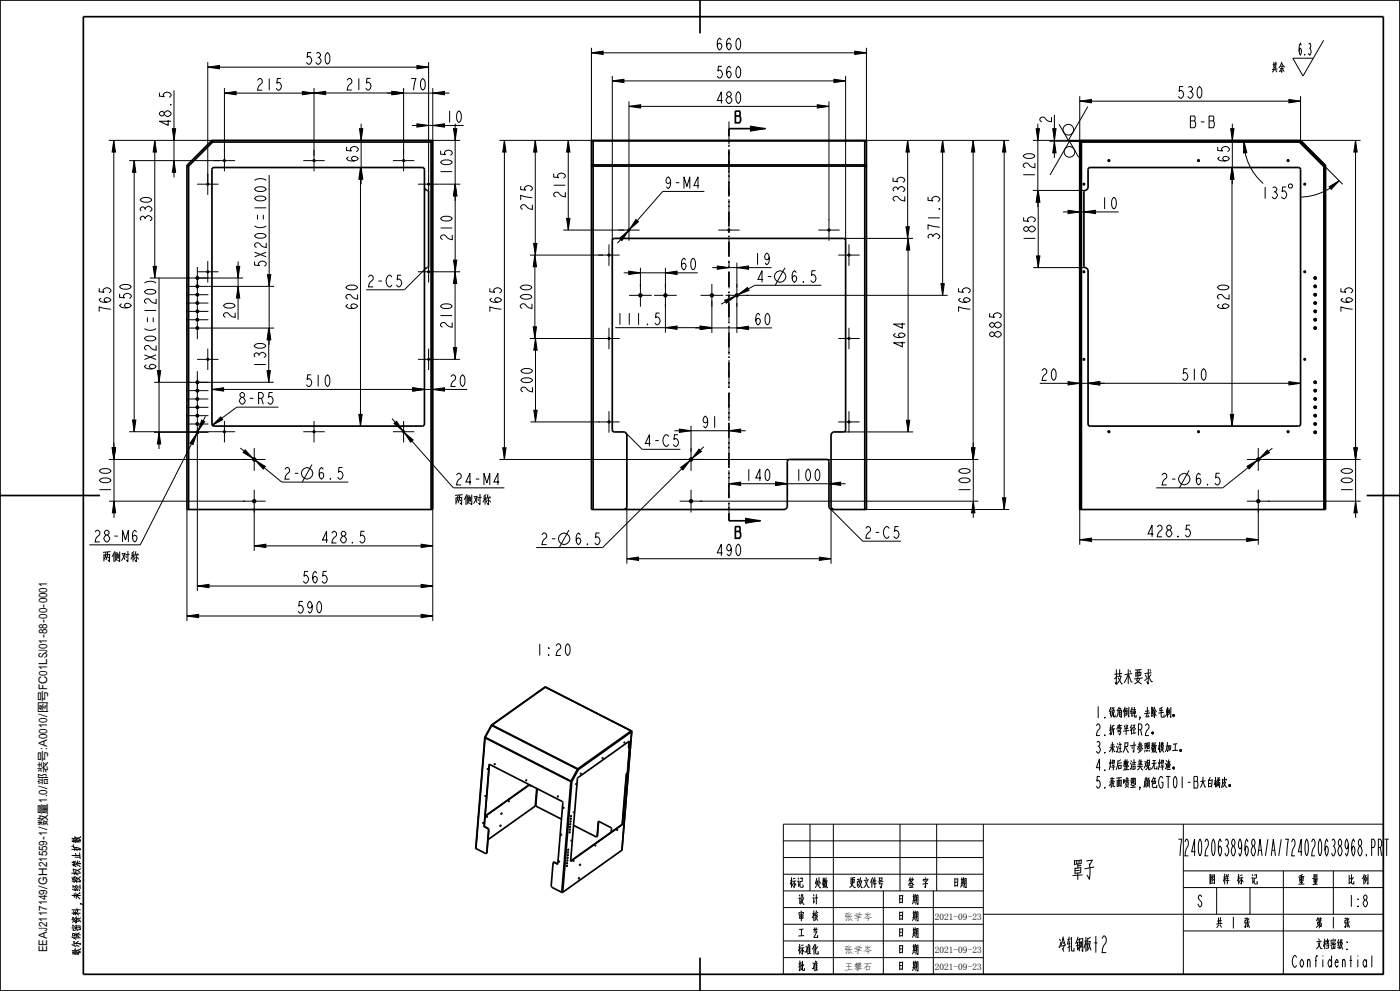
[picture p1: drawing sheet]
<svg xmlns="http://www.w3.org/2000/svg" width="420mm" height="297mm" viewBox="0 0 420 297" stroke-linecap="round" stroke-linejoin="round" font-family="sans-serif">
<defs><g id="words">
<text font-size="9.1" x="319.3" y="264">罩子</text>
<g font-size="6.5">
<text x="334" y="205.3">技术要求</text>
<text x="359" y="256.5">724020638968A/A/724020638968.PRT</text>
<text x="314.8" y="285.5">冷轧钢板t2</text>
</g>
<g font-size="4.6">
<text x="214.5" y="15">660</text>
<text x="389.4" y="16.5">6.3</text>
<text x="91.3" y="19.3">530</text>
<text x="214.5" y="23.4">560</text>
<text x="381.4" y="21.9">其余</text>
<text x="76.6" y="27">215</text>
<text x="103.4" y="27">215</text>
<text x="122.7" y="27">70</text>
<text x="352.8" y="29.4">530</text>
<text x="214.5" y="31">480</text>
<text x="51.3" y="38.3" transform="rotate(-90 51.3 38.3)">48.5</text>
<text x="133.5" y="36.7">10</text>
<text x="315.4" y="37.2" transform="rotate(-90 315.4 37.2)">2</text>
<text x="357.4" y="38.3">B-B</text>
<text x="107.5" y="48.9" transform="rotate(-90 107.5 48.9)">65</text>
<text x="135.7" y="52.8" transform="rotate(-90 135.7 52.8)">105</text>
<text x="310.5" y="53.8" transform="rotate(-90 310.5 53.8)">120</text>
<text x="368.8" y="48.9" transform="rotate(-90 368.8 48.9)">65</text>
<text x="169.6" y="59.7" transform="rotate(-90 169.6 59.7)">215</text>
<text x="199.1" y="56.5">9- M4</text>
<text x="159.7" y="63.5" transform="rotate(-90 159.7 63.5)">275</text>
<text x="271.4" y="61" transform="rotate(-90 271.4 61)">235</text>
<text x="330" y="62.6">10</text>
<text x="45.6" y="66.9" transform="rotate(-90 45.6 66.9)">330</text>
<text x="135.7" y="72.5" transform="rotate(-90 135.7 72.5)">210</text>
<text x="281.9" y="72.3" transform="rotate(-90 281.9 72.3)">371.5</text>
<text x="310.6" y="72.8" transform="rotate(-90 310.6 72.8)">185</text>
<text x="79.9" y="80.5" transform="rotate(-90 79.9 80.5)">5X20(= 100 )</text>
<text x="203.7" y="80.9">60</text>
<text x="225.9" y="79.3">19</text>
<text x="109.9" y="86">2-C 5</text>
<text x="226.7" y="84.6">4-</text>
<text x="236.9" y="84.6">6.5</text>
<text x="33.3" y="94.1" transform="rotate(-90 33.3 94.1)">765</text>
<text x="39.4" y="93" transform="rotate(-90 39.4 93)">650</text>
<text x="70.6" y="95.8" transform="rotate(-90 70.6 95.8)">20</text>
<text x="107.3" y="93.1" transform="rotate(-90 107.3 93.1)">620</text>
<text x="150.4" y="94.1" transform="rotate(-90 150.4 94.1)">765</text>
<text x="159.6" y="93.1" transform="rotate(-90 159.6 93.1)">200</text>
<text x="291.1" y="94.1" transform="rotate(-90 291.1 94.1)">765</text>
<text x="368.7" y="93.1" transform="rotate(-90 368.7 93.1)">620</text>
<text x="405.8" y="94.1" transform="rotate(-90 405.8 94.1)">765</text>
<text x="135.7" y="98.8" transform="rotate(-90 135.7 98.8)">210</text>
<text x="184.6" y="97.3">111.5</text>
<text x="226" y="97.4">60</text>
<text x="300.4" y="101.6" transform="rotate(-90 300.4 101.6)">885</text>
<text x="271.6" y="104.6" transform="rotate(-90 271.6 104.6)">464</text>
<text x="46.8" y="111.2" transform="rotate(-90 46.8 111.2)">6X20(= 120 )</text>
<text x="79.8" y="110.6" transform="rotate(-90 79.8 110.6)">130</text>
<text x="354.1" y="114">510</text>
<text x="91.3" y="115.8">510</text>
<text x="134.6" y="115.8">20</text>
<text x="159.8" y="118.1" transform="rotate(-90 159.8 118.1)">200</text>
<text x="311.9" y="114">20</text>
<text x="71.3" y="121.1">8- R5</text>
<text x="210.2" y="128.2">91</text>
<text x="192.9" y="133.8">4-C 5</text>
<text x="84.8" y="143.6">2-</text>
<text x="95" y="143.6">6.5</text>
<text x="33.3" y="148.1" transform="rotate(-90 33.3 148.1)">100</text>
<text x="136.3" y="145.3">24- M4</text>
<text x="223.2" y="144.1">140</text>
<text x="238.2" y="144.1">100</text>
<text x="291.1" y="148.1" transform="rotate(-90 291.1 148.1)">100</text>
<text x="347.9" y="145.3">2-</text>
<text x="358.2" y="145.3">6.5</text>
<text x="405.8" y="148.1" transform="rotate(-90 405.8 148.1)">100</text>
<text x="136.3" y="151.5">两侧对称</text>
<text x="259" y="161.3">2-C 5</text>
<text x="343.7" y="160.9">428.5</text>
<text x="27.8" y="162.4">28- M</text>
<text x="39" y="162.4">6</text>
<text x="96" y="162.7">428.5</text>
<text x="161.9" y="163.2">2-</text>
<text x="172.2" y="163.2">6.5</text>
<text x="214.5" y="166.6">490</text>
<text x="30.6" y="168.5">两侧对称</text>
<text x="90.3" y="174.8">565</text>
<text x="88.8" y="183.7">590</text>
<text x="161.6" y="196.5">1:20</text>
<text x="328.4" y="215.2">1.锐角倒钝,去除毛刺。</text>
<text x="328.4" y="220.4">2.折弯半径R2。</text>
<text x="328.4" y="225.7">3.未注尺寸参照数模加工。</text>
<text x="328.4" y="230.9">4.焊后整洁美观无焊渣。</text>
<text x="328.4" y="236.2">5.表面喷塑,颜色GT01-B大白橘皮。</text>
<text x="235.6" y="266.3">标记</text>
<text x="243.1" y="266.3">处数</text>
<text x="251.5" y="266.3">更改文件号</text>
<text x="271.2" y="266.3">签 字</text>
<text x="284.6" y="266.3">日期</text>
<text x="360.6" y="265.3">图 样 标 记</text>
<text x="388.2" y="265.3">重 量</text>
<text x="403.2" y="265.3">比 例</text>
<text x="238.2" y="271.3">设 计</text>
<text x="268.2" y="271.3">日 期</text>
<text x="359.1" y="271.8">S</text>
<text x="404.9" y="271.8">1:8</text>
<text x="238.2" y="281.3">工 艺</text>
<text x="238.2" y="276.3">审 核</text>
<text x="268.2" y="281.3">日 期</text>
<text x="268.2" y="276.3">日 期</text>
<text x="364.3" y="278.3">共 1 张</text>
<text x="394.3" y="278.3">第 1 张</text>
<text x="237.4" y="286.3">标准化</text>
<text x="268.2" y="286.3">日 期</text>
<text x="392.3" y="284.6">文档密级:</text>
<text x="238.2" y="291.3">批 准</text>
<text x="268.2" y="291.3">日 期</text>
<text x="389.8" y="289.9">Confidential</text>
</g>
<text font-size="3.9" x="24.4" y="286.4" transform="rotate(-90 24.4 286.4)">歌尔保密资料,未经授权禁止扩散</text>
<text font-size="3.5" x="14.1" y="285.4" transform="rotate(-90 14.1 285.4)">EEAJ2117149/GH21559-1/数量1.0/部装号:A0010/图号FC01LSJ01-88-00-0001</text>
<g font-size="2.8">
<text x="253.3" y="275.6">张学岑</text>
<text x="280.4" y="275.6">2021-09-23</text>
<text x="253.3" y="285.6">张学岑</text>
<text x="280.4" y="285.6">2021-09-23</text>
<text x="253.3" y="290.6">王攀石</text>
<text x="280.4" y="290.6">2021-09-23</text>
</g>
</g></defs>
<g fill="#000">
<path d="M177.4 15.8l3.5-.5v1zM256.4 15.3l3.5 .5-3.5 .5zM62.3 20.1l3.5-.5v1zM67.3 27.9l3.5-.5v1zM94.2 27.9l3.5-.5v1zM90.7 27.4l3.5 .5-3.5 .5zM117.6 27.4l3.5 .5-3.5 .5zM125.1 37.1l3.5 .5-3.5 .5zM125.1 19.6l3.5 .5-3.5 .5zM129.8 27.9l3.5-.5v1zM129.8 37.6l3.5-.5v1zM183.7 24.2l3.5-.5v1z"/>
<path d="M188.7 31.9l3.5-.5v1zM225.1 37.8l4.5 .8-4.5 .7zM245.2 31.4l3.5 .5-3.5 .5zM250.2 23.7l3.5 .5-3.5 .5zM323.9 30.3l3.5-.5v1zM386.7 29.8l3.5 .5-3.5 .5zM34.1 42.1l.5 3.5h-1zM40.3 48.1l.5 3.5h-1zM46.4 42.1l.5 3.5h-1zM51.7 38.6h1l-.5 3.5zM52.2 48.1l.5 3.5h-1zM108.1 50.2l.5 3.5h-1z"/>
<path d="M107.8 38.6h1l-.5 3.5zM108.3 50.2l.5 3.5h-1zM136.6 55.2l.5 3.5h-1zM136.1 38.6h1l-.5 3.5zM151.3 42.1l.5 3.5h-1zM160.6 42.1l.5 3.5h-1zM170.5 42.1l.5 3.5h-1zM272.3 42.1l.5 3.5h-1zM282.8 42.1l.5 3.5h-1zM291.9 42.1l.5 3.5h-1zM301.3 42.1l.5 3.5h-1zM310.8 38.6h1l-.5 3.5z"/>
<path d="M311.3 57.1l.5 3.5h-1zM311.5 57.1l.5 3.5h-1zM315.8 38.6h1l-.5 3.5zM316.3 42.3l.5 3.5h-1zM369.6 50.2l.5 3.5h-1zM369.2 38.6h1l-.5 3.5zM369.7 50.2l.5 3.5h-1zM373.2 42.3l.8 3.5-.9 .1zM398.7 56l3.1-1.8-2.4 2.6zM406.7 42.1l.5 3.5h-1zM160.5 76.4l.5 3.5h-1zM160.1 72.9h1l-.5 3.5z"/>
<path d="M170 65.4h1l-.5 3.5zM185.8 71.4l2.7-2.3-1.9 3zM190.8 65.8l.7 .7-2.6 2.3zM271.8 67.9h1l-.5 3.5zM272.4 71.4l.5 3.5h-1zM320.4 63l3.5 .5-3.5 .5zM325.2 63.5l3.5-.5v1zM45.9 79.8h1l-.5 3.5zM70.9 79.8h1l-.5 3.5zM71.4 85.8l.5 3.5h-1zM80.6 98.3l.5 3.5h-1zM80.7 98.3l.5 3.5h-1z"/>
<path d="M80.2 82.3h1l-.5 3.5zM136.5 81.4l.5 3.5h-1zM136.1 77.9h1l-.5 3.5zM188.6 81.3l3.5 .5-3.5 .5zM199.6 98.2l3.5-.5v1zM199.6 81.8l3.5-.5v1zM210.1 97.8l3.5 .5-3.5 .5zM210.1 97.7l3.5 .5-3.5 .5zM215.2 79.7l3.5 .5-3.5 .5zM217.4 90l3.3-1.3-2.8 2.2zM221.1 80.2l3.5-.5v1zM221.1 98.3l3.5-.5v1z"/>
<path d="M221.4 88.3l2.8-2.1 .5 .8zM282.3 85h1l-.5 3.5zM311 76.7h1l-.5 3.5zM47.2 111.1h1l-.5 3.5zM63.6 116.7l3.5-.5v1zM80.1 111.1h1l-.5 3.5zM123.8 116.2l3.5 .5-3.5 .5zM129.8 116.7l3.5-.5v1zM136 104.2h1l-.5 3.5zM160 97.9h1l-.5 3.5zM160.6 101.4l.5 3.5h-1zM320.4 114.4l3.5 .5-3.5 .5z"/>
<path d="M326.4 114.9l3.5-.5v1zM386.7 114.4l3.5 .5-3.5 .5zM33.6 134.2h1l-.5 3.5zM33.7 134.2h1l-.5 3.5zM39.8 125.9h1l-.5 3.5zM47.7 129.6l.5 3.5h-1zM59 129.9l-1.1 3.4-.9-.5zM60.5 125.9l.9 .4-2 2.9zM63.7 127.4l2.5-2.4 .6 .8zM73.6 134.8l2.4 2.6-3.1-1.8zM76.6 138l3 1.8-.6 .8zM107.6 124.2h1l-.5 3.5z"/>
<path d="M118.2 126.9l.8-.6 1.9 2.9zM121.2 129.6l2.7 2.3-.7 .6zM150.8 134.2h1l-.5 3.5zM160.1 122.9h1l-.5 3.5zM204.2 140.1l2.8-2.1-2.1 2.8zM203.8 128.6l3.5 .5-3.5 .5zM209.7 134.6l.7 .7-2.8 2.1zM218.7 129.1l3.5-.5v1zM271.9 125.9h1l-.5 3.5zM291.4 134.2h1l-.5 3.5zM291.5 134.2h1l-.5 3.5zM369.1 124.2h1l-.5 3.5z"/>
<path d="M374.1 139.7l3.1-1.7-2.5 2.5zM380.2 134.9l.6 .8-3 1.7zM406.2 134.2h1l-.5 3.5zM34.2 150.2l.5 3.5h-1zM218.7 145l3.5-.5v1zM223.7 155.3l4.5 .8-4.5 .7zM232.7 144.5l3.5 .5-3.5 .5zM248.7 145l3.5-.5v1zM292 150.2l.5 3.5h-1zM300.8 149.2h1l-.5 3.5zM406.7 150.2l.5 3.5h-1zM59.2 175.6l3.5-.5v1z"/>
<path d="M76.3 163.6l3.5-.5v1zM126.3 163.1l3.5 .5-3.5 .5zM126.3 175.1l3.5 .5-3.5 .5zM188.1 167.5l3.5-.5v1zM245.8 167l3.5 .5-3.5 .5zM323.9 161.8l3.5-.5v1zM374 161.3l3.5 .5-3.5 .5zM56.1 184.6l3.5-.5v1zM126.3 184.1l3.5 .5-3.5 .5z"/>
</g>
<g fill="none" stroke="#000" stroke-width=".3">
<path d="M62.3 18.6v36.6M125.1 19.6l3.5 .5-3.5 .5zM128.6 18.6v38.8M177.4 15.8l3.5-.5v1zM177.4 14.3v28.3M177.4 15.8h82.5M256.4 15.3l3.5 .5-3.5 .5zM259.9 14.3v28.3M397.1 12.1l-6.2 10.7-3.1-5.4h6.2M47.8 27.8v1l1.5 .2-.3-.4a1.17 1.17 0 0 1 1.2-1 1.17 1.17 0 0 1 1.1 1l-.6 .6M51.7 38.6h1l-.5 3.5zM52.2 27.1v26"/>
<path d="M62.3 20.1l3.5-.5v1zM62.3 20.1h66.3M67.3 27.9l3.5-.5v1zM67.3 26.4v19.2M67.3 27.9h67.5M90.7 27.4l3.5 .5-3.5 .5zM94.2 27.9l3.5-.5v1zM94.2 26.4v20.3M107.8 38.6h1l-.5 3.5zM108.3 37.1v18.1M117.6 27.4l3.5 .5-3.5 .5zM121.1 26.4v19.8"/>
<path d="M123.6 37.6h15.5M125.1 37.1l3.5 .5-3.5 .5zM129.8 27.9l3.5-.5v1zM129.8 37.6l3.5-.5v1zM129.8 26.4v16.2M136.1 38.6h1l-.5 3.5zM136.6 37.1v44.3M183.7 24.2l3.5-.5v1zM183.7 22.7v49.4M183.7 24.2h70M188.7 31.9l3.5-.5v1zM188.7 30.4v35.4"/>
<path d="M188.7 31.9h60M225.1 37.8l4.5 .8-4.5 .7zM245.2 31.4l3.5 .5-3.5 .5zM248.7 30.4v35.6M250.2 23.7l3.5 .5-3.5 .5zM253.7 22.7v49.4M310.8 38.6h1l-.5 3.5zM311.3 37.1v25M315.8 38.6h1l-.5 3.5zM316.3 34.4v12.9M323.9 30.3l3.5-.5v1zM323.9 28.8v13.8"/>
<path d="M323.9 30.3h66.3M326.4 31.9l-5.9 10.2-2.8-4.8M369.2 38.6h1l-.5 3.5zM369.7 37.1v18.1M386.7 29.8l3.5 .5-3.5 .5zM390.2 28.8v13.3M32.6 42.1h31.2M34.1 42.1l.5 3.5h-1zM34.1 42.1v95.6M38.8 48.1h27.1M40.3 48.1l.5 3.5h-1zM40.3 48.1v81.3"/>
<path d="M46.4 42.1l.5 3.5h-1zM46.4 42.1v41.2M52.2 48.1l.5 3.5h-1zM67.1 48.2l.1-.3 .3 .1v.3l-.2 .1M80.7 52.5v50.8M94 48.2l.1-.3 .3 .1v.3l-.3 .1M108.1 50.2l.5 3.5h-1zM108.1 50.2v77.5M108.3 50.2l.5 3.5h-1zM120.8 48.2l.2-.3 .3 .1v.3l-.3 .1M125.4 55.2h12.7M129.3 42.1h8.8"/>
<path d="M136.6 55.2l.5 3.5h-1zM149.8 42.1h28.1M151.3 42.1l.5 3.5h-1zM151.3 42.1v95.6M160.6 42.1l.5 3.5h-1zM160.6 42.1v34.3M170.5 42.1l.5 3.5h-1zM170.5 42.1v26.8M211.3 57.4h-12.5l-13.6 15.5M259.4 42.1h43.4M272.3 42.1l.5 3.5h-1zM272.3 42.1v29.3"/>
<path d="M278.4 59v1l1.5 .2-.3-.3a1.17 1.17 0 0 1 1.1-1.1 1.17 1.17 0 0 1 1.2 1.1l-.6 .5M282.8 42.1l.5 3.5h-1zM282.8 42.1v46.4M291.9 42.1l.5 3.5h-1zM291.9 42.1l.1 113.1M301.3 42.1l.5 3.5h-1zM301.3 42.1v110.6M309.8 42.1h14.7l-.6 .5M309.8 57.1h15.7M311.3 57.1l.5 3.5h-1zM311.5 57.1l.5 3.5h-1zM311.5 57.1v23.1"/>
<path d="M316.3 42.3l.5 3.5h-1zM323.6 47.1l-2.8-4.8-5.8 10.2M324.2 42.6l-.3 .4M324.2 42.7l-.3 .4M324.2 42.8l-.3 .4M324.2 42.9l-.3 .4M324.2 43l-.3 .4M324.2 43.1l-.3 .4M324.2 43.3l-.3 .3M324.2 43.4l-.3 .3M324.2 43.5l-.3 .3M324.2 43.6l-.3 .3"/>
<path d="M324.2 43.7l-.3 .3M324.2 43.8l-.3 .3M324.2 43.9l-.3 .3M324.2 44l-.3 .3M324.2 44.1l-.3 .3M324.2 44.2l-.3 .3M324.2 44.3l-.3 .4M324.2 44.4l-.3 .3M324.2 44.5l-.3 .4M324.2 44.6l-.3 .4M324.2 44.7l-.3 .4M324.2 44.8l-.3 .4"/>
<path d="M324.2 44.9l-.3 .4M324.2 45.1l-.3 .3M324.2 45.2l-.3 .3M324.2 45.3l-.3 .3M324.2 45.4l-.3 .3M324.2 45.5l-.3 .3M324.2 45.6l-.3 .3M324.2 45.7l-.3 .3M324.2 45.8l-.3 .3M324.2 45.9l-.3 .3M324.2 46l-.3 .4M324.2 46.1l-.3 .4"/>
<path d="M324.2 46.2l-.3 .4M324.2 46.3l-.3 .4M324.2 46.4l-.3 .4M324.2 46.5l-.3 .4M324.2 46.6l-.3 .4M324.2 46.8l-.3 .3M324.2 46.9l-.3 .3M324.2 47l-.3 .3M324.2 47.1l-.3 .3M324.2 47.2l-.3 .3M324.2 47.3l-.3 .3M324.2 47.4l-.3 .3"/>
<path d="M324.2 47.5l-.3 .3M324.2 47.6l-.3 .3M324.2 47.7l-.3 .3M324.2 47.8l-.3 .4M324.2 47.9l-.3 .3M324.2 48l-.3 .4M324.2 48.1l-.3 .4M324.2 48.2l-.3 .4M324.2 48.3l-.3 .4M324.2 48.4l-.3 .4M324.2 48.6l-.3 .3M324.2 48.7l-.3 .3"/>
<path d="M324.2 48.8l-.3 .3M324.2 48.9l-.3 .3M324.2 49l-.3 .3M324.2 49.1l-.3 .3M324.2 49.2l-.3 .3M324.2 49.3l-.3 .3M324.2 49.4l-.3 .3M324.2 49.5l-.3 .4M324.2 49.6l-.3 .3M324.2 49.7l-.3 .4M324.2 49.8l-.3 .4M324.2 49.9l-.3 .4"/>
<path d="M324.2 50l-.3 .4M324.2 50.1l-.3 .4M324.2 50.3l-.3 .3M324.2 50.4l-.3 .3M324.2 50.5l-.3 .3M324.2 50.6l-.3 .3M324.2 50.7l-.3 .3M324.2 50.8l-.3 .3M324.2 50.9l-.3 .3M324.2 51l-.3 .3M324.2 51.1l-.3 .3M324.2 51.2l-.3 .4"/>
<path d="M324.2 51.3l-.3 .4M324.2 51.4l-.3 .4M324.2 51.5l-.3 .4M324.2 51.6l-.3 .4M324.2 51.7l-.3 .4M324.2 51.8l-.3 .4M324.2 51.9l-.3 .4M324.2 52.1l-.3 .3M324.2 52.2l-.3 .3M324.2 52.3l-.3 .3M324.2 52.4l-.3 .3M324.2 52.5l-.3 .3"/>
<path d="M324.2 52.6l-.3 .3M324.2 52.7l-.3 .3M324.2 52.8l-.3 .3M324.2 52.9l-.3 .3M324.2 53l-.3 .4M324.2 53.1l-.3 .3M324.2 53.2l-.3 .4M324.2 53.3l-.3 .4M324.2 53.4l-.3 .4M324.2 53.5l-.3 .4M324.2 53.6l-.3 .4M324.2 53.8l-.3 .3"/>
<path d="M324.2 53.9l-.3 .3M324.2 54l-.3 .3M324.2 54.1l-.3 .3M324.2 54.2l-.3 .3M324.2 54.3l-.3 .3M324.2 54.4l-.3 .3M324.2 54.5l-.3 .3M324.2 54.6l-.3 .3M324.2 54.7l-.3 .4M324.2 54.8l-.3 .4M324.2 54.9l-.3 .4M324.2 55l-.3 .4"/>
<path d="M324.2 55.1l-.3 .4M324.2 55.2l-.3 .4M324.2 55.3l-.3 .4M324.2 55.5l-.3 .3M324.2 55.6l-.3 .3M324.2 55.7l-.3 .3M324.2 55.8l-.3 .3M324.2 55.9l-.3 .3M324.2 56l-.3 .3M324.2 56.1l-.3 .3M324.2 56.2l-.3 .3M324.2 56.3l-.3 .3"/>
<path d="M324.2 56.4l-.3 .3M324.2 56.5l-.3 .4M324.2 56.6l-.3 .3M324.2 56.7l-.3 .4M324.2 56.8l-.3 .4M324.2 56.9l-.3 .4M324.2 57l-.3 .4M324.2 57.1l-.3 .4M324.2 57.3l-.3 .3M324.2 57.4l-.3 .3M324.2 57.5l-.3 .3M324.2 57.6l-.3 .3"/>
<path d="M324.2 57.7l-.3 .3M324.2 57.8l-.3 .3M324.2 57.9l-.3 .3M324.2 58l-.3 .3M324.2 58.1l-.3 .3M324.2 58.2l-.3 .4M324.2 58.3l-.3 .3M324.2 58.4l-.3 .4M324.2 58.5l-.3 .4M324.2 58.6l-.3 .4M324.2 58.7l-.3 .4M324.2 58.8l-.3 .4"/>
<path d="M324.2 59l-.3 .3M324.2 59.1l-.3 .3M324.2 59.2l-.3 .3M324.2 59.3l-.3 .3M324.2 59.4l-.3 .3M324.2 59.5l-.3 .3M324.2 59.6l-.3 .3M324.2 59.7l-.3 .3M324.2 59.8l-.3 .3M324.2 59.9l-.3 .3M324.2 42.5l-.3 .4M324.2 42.1l-.2 .3"/>
<path d="M324.4 42.1l-.5 .4M324.6 42.1l-.7 .6M324.7 42.1l-.4 .2M324.8 42.1l-.3 .2h-9.7M324.9 42.1l-.3 .2M325 42.1l-.3 .2M325.1 42.1l-.3 .2M325.2 42.1l-.3 .2M325.3 42.1l-.3 .2M325.4 42.1l-.3 .2M325.5 42.1l-.3 .2M325.6 42.1l-.3 .2"/>
<path d="M325.7 42.1l-.3 .2M325.9 42.1l-.4 .2M326 42.1l-.4 .2M326.1 42.1l-.4 .2M326.2 42.1l-.4 .2M326.3 42.1l-.4 .2M326.4 42.1l-.3 .2M326.5 42.1l-.4 .2M326.6 42.1l-.3 .2M326.7 42.1l-.3 .2M326.8 42.1l-.3 .2M326.9 42.1l-.3 .2"/>
<path d="M327 42.1l-.3 .2M327.1 42.1l-.3 .2M327.2 42.1l-.3 .2M327.3 42.1l-.3 .2M327.4 42.1l-.3 .2M327.6 42.1l-.4 .2M327.7 42.1l-.4 .2M327.8 42.1l-.4 .2M327.9 42.1l-.4 .2M328 42.1l-.4 .2M328.1 42.1l-.3 .2M328.2 42.1l-.4 .2"/>
<path d="M328.3 42.1l-.3 .2M328.4 42.1l-.3 .2M328.5 42.1l-.3 .2M328.6 42.1l-.3 .2M328.7 42.1l-.3 .2M328.8 42.1l-.3 .2M328.9 42.1l-.3 .2M329 42.1l-.3 .2M329.1 42.1l-.3 .2M329.2 42.1l-.3 .2M329.4 42.1l-.4 .2M329.5 42.1l-.4 .2"/>
<path d="M329.6 42.1l-.4 .2M329.7 42.1l-.4 .2M329.8 42.1l-.4 .2M329.9 42.1l-.3 .2M330 42.1l-.4 .2M330.1 42.1l-.3 .2M330.2 42.1l-.3 .2M330.3 42.1l-.3 .2M330.4 42.1l-.3 .2M330.5 42.1l-.3 .2M330.6 42.1l-.3 .2M330.7 42.1l-.3 .2"/>
<path d="M330.8 42.1l-.3 .2M330.9 42.1l-.3 .2M331.1 42.1l-.4 .2M331.2 42.1l-.4 .2M331.3 42.1l-.4 .2M331.4 42.1l-.4 .2M331.5 42.1l-.4 .2M331.6 42.1l-.3 .2M331.7 42.1l-.4 .2M331.8 42.1l-.3 .2M331.9 42.1l-.3 .2M332 42.1l-.3 .2"/>
<path d="M332.1 42.1l-.3 .2M332.2 42.1l-.3 .2M332.3 42.1l-.3 .2M332.4 48.2l.1-.3 .3 .1 .1 .3-.3 .1M332.4 42.1l-.3 .2M332.5 42.1l-.3 .2M332.6 42.1l-.3 .2M332.7 42.1l-.3 .2M332.9 42.1l-.4 .2M333 42.1l-.4 .2M333.1 42.1l-.4 .2M333.2 42.1l-.4 .2"/>
<path d="M333.3 42.1l-.4 .2M333.4 42.1l-.3 .2M333.5 42.1l-.4 .2M333.6 42.1l-.3 .2M333.7 42.1l-.3 .2M333.8 42.1l-.3 .2M333.9 42.1l-.3 .2M334 42.1l-.3 .2M334.1 42.1l-.3 .2M334.2 42.1l-.3 .2M334.3 42.1l-.3 .2M334.4 42.1l-.3 .2"/>
<path d="M334.6 42.1l-.4 .2M334.7 42.1l-.4 .2M334.8 42.1l-.4 .2M334.9 42.1l-.4 .2M335 42.1l-.4 .2M335.1 42.1l-.3 .2M335.2 42.1l-.4 .2M335.3 42.1l-.3 .2M335.4 42.1l-.3 .2M335.5 42.1l-.3 .2M335.6 42.1l-.3 .2M335.7 42.1l-.3 .2"/>
<path d="M335.8 42.1l-.3 .2M335.9 42.1l-.3 .2M336 42.1l-.3 .2M336.1 42.1l-.3 .2M336.2 42.1l-.3 .2M336.4 42.1l-.4 .2M336.5 42.1l-.4 .2M336.6 42.1l-.4 .2M336.7 42.1l-.4 .2M336.8 42.1l-.4 .2M336.9 42.1l-.4 .2M337 42.1l-.4 .2"/>
<path d="M337.1 42.1l-.3 .2M337.2 42.1l-.3 .2M337.3 42.1l-.3 .2M337.4 42.1l-.3 .2M337.5 42.1l-.3 .2M337.6 42.1l-.3 .2M337.7 42.1l-.3 .2M337.8 42.1l-.3 .2M337.9 42.1l-.3 .2M338.1 42.1l-.4 .2M338.2 42.1l-.4 .2M338.3 42.1l-.4 .2"/>
<path d="M338.4 42.1l-.4 .2M338.5 42.1l-.4 .2M338.6 42.1l-.3 .2M338.7 42.1l-.4 .2M338.8 42.1l-.3 .2M338.9 42.1l-.3 .2M339 42.1l-.3 .2M339.1 42.1l-.3 .2M339.2 42.1l-.3 .2M339.3 42.1l-.3 .2M339.4 42.1l-.3 .2M339.5 42.1l-.3 .2"/>
<path d="M339.6 42.1l-.3 .2M339.7 42.1l-.3 .2M339.9 42.1l-.4 .2M340 42.1l-.4 .2M340.1 42.1l-.4 .2M340.2 42.1l-.4 .2M340.3 42.1l-.4 .2M340.4 42.1l-.4 .2M340.5 42.1l-.4 .2M340.6 42.1l-.3 .2M340.7 42.1l-.3 .2M340.8 42.1l-.3 .2"/>
<path d="M340.9 42.1l-.3 .2M341 42.1l-.3 .2M341.1 42.1l-.3 .2M341.2 42.1l-.3 .2M341.3 42.1l-.3 .2M341.4 42.1l-.3 .2M341.6 42.1l-.4 .2M341.7 42.1l-.4 .2M341.8 42.1l-.4 .2M341.9 42.1l-.4 .2M342 42.1l-.4 .2M342.1 42.1l-.3 .2"/>
<path d="M342.2 42.1l-.4 .2M342.3 42.1l-.3 .2M342.4 42.1l-.3 .2M342.5 42.1l-.3 .2M342.6 42.1l-.3 .2M342.7 42.1l-.3 .2M342.8 42.1l-.3 .2M342.9 42.1l-.3 .2M343 42.1l-.3 .2M343.1 42.1l-.3 .2M343.2 42.1l-.3 .2M343.4 42.1l-.4 .2"/>
<path d="M343.5 42.1l-.4 .2M343.6 42.1l-.4 .2M343.7 42.1l-.4 .2M343.8 42.1l-.4 .2M343.9 42.1l-.4 .2M344 42.1l-.4 .2M344.1 42.1l-.3 .2M344.2 42.1l-.3 .2M344.3 42.1l-.3 .2M344.4 42.1l-.3 .2M344.5 42.1l-.3 .2M344.6 42.1l-.3 .2"/>
<path d="M344.7 42.1l-.3 .2M344.8 42.1l-.3 .2M344.9 42.1l-.3 .2M345.1 42.1l-.4 .2M345.2 42.1l-.4 .2M345.3 42.1l-.4 .2M345.4 42.1l-.4 .2M345.5 42.1l-.4 .2M345.6 42.1l-.3 .2M345.7 42.1l-.4 .2M345.8 42.1l-.3 .2M345.9 42.1l-.3 .2"/>
<path d="M346 42.1l-.3 .2M346.1 42.1l-.3 .2M346.2 42.1l-.3 .2M346.3 42.1l-.3 .2M346.4 42.1l-.3 .2M346.5 42.1l-.3 .2M346.6 42.1l-.3 .2M346.7 42.1l-.3 .2M346.9 42.1l-.4 .2M347 42.1l-.4 .2M347.1 42.1l-.4 .2M347.2 42.1l-.4 .2"/>
<path d="M347.3 42.1l-.4 .2M347.4 42.1l-.4 .2M347.5 42.1l-.4 .2M347.6 42.1l-.3 .2M347.7 42.1l-.3 .2M347.8 42.1l-.3 .2M347.9 42.1l-.3 .2M348 42.1l-.3 .2M348.1 42.1l-.3 .2M348.2 42.1l-.3 .2M348.3 42.1l-.3 .2M348.4 42.1l-.3 .2"/>
<path d="M348.6 42.1l-.4 .2M348.7 42.1l-.4 .2M348.8 42.1l-.4 .2M348.9 42.1l-.4 .2M349 42.1l-.4 .2M349.1 42.1l-.4 .2M349.2 42.1l-.4 .2M349.3 42.1l-.4 .2M349.4 42.1l-.3 .2M349.5 42.1l-.3 .2M349.6 42.1l-.3 .2M349.7 42.1l-.3 .2"/>
<path d="M349.8 42.1l-.3 .2M349.9 42.1l-.3 .2M350 42.1l-.3 .2M350.1 42.1l-.3 .2M350.2 42.1l-.3 .2M350.4 42.1l-.4 .2M350.5 42.1l-.4 .2M350.6 42.1l-.4 .2M350.7 42.1l-.4 .2M350.8 42.1l-.4 .2M350.9 42.1l-.4 .2M351 42.1l-.4 .2"/>
<path d="M351.1 42.1l-.3 .2M351.2 42.1l-.3 .2M351.3 42.1l-.3 .2M351.4 42.1l-.3 .2M351.5 42.1l-.3 .2M351.6 42.1l-.3 .2M351.7 42.1l-.3 .2M351.8 42.1l-.3 .2M351.9 42.1l-.3 .2M352.1 42.1l-.4 .2M352.2 42.1l-.4 .2M352.3 42.1l-.4 .2"/>
<path d="M352.4 42.1l-.4 .2M352.5 42.1l-.4 .2M352.6 42.1l-.4 .2M352.7 42.1l-.4 .2M352.8 42.1l-.4 .2M352.9 42.1l-.3 .2M353 42.1l-.3 .2M353.1 42.1l-.3 .2M353.2 42.1l-.3 .2M353.3 42.1l-.3 .2M353.4 42.1l-.3 .2M353.5 42.1l-.3 .2"/>
<path d="M353.6 42.1l-.3 .2M353.7 42.1l-.3 .2M353.9 42.1l-.4 .2M354 42.1l-.4 .2M354.1 42.1l-.4 .2M354.2 42.1l-.4 .2M354.3 42.1l-.4 .2M354.4 42.1l-.4 .2M354.5 42.1l-.4 .2M354.6 42.1l-.3 .2M354.7 42.1l-.3 .2M354.8 42.1l-.3 .2"/>
<path d="M354.9 42.1l-.3 .2M355 42.1l-.3 .2M355.1 42.1l-.3 .2M355.2 42.1l-.3 .2M355.3 42.1l-.3 .2M355.4 42.1l-.3 .2M355.6 42.1l-.4 .2M355.7 42.1l-.4 .2M355.8 42.1l-.4 .2M355.9 42.1l-.4 .2M356 42.1l-.4 .2M356.1 42.1l-.4 .2"/>
<path d="M356.2 42.1l-.4 .2M356.3 42.1l-.4 .2M356.4 42.1l-.3 .2M356.5 42.1l-.3 .2M356.6 42.1l-.3 .2M356.7 42.1l-.3 .2M356.8 42.1l-.3 .2M356.9 42.1l-.3 .2M357 42.1l-.3 .2M357.1 42.1l-.3 .2M357.2 42.1l-.3 .2M357.4 42.1l-.4 .2"/>
<path d="M357.5 42.1l-.4 .2M357.6 42.1l-.4 .2M357.7 42.1l-.4 .2M357.8 42.1l-.4 .2M357.9 42.1l-.4 .2M358 42.1l-.4 .2M358.1 42.1l-.3 .2M358.2 42.1l-.3 .2M358.3 42.1l-.3 .2M358.4 42.1l-.3 .2M358.5 42.1l-.3 .2M358.6 42.1l-.3 .2"/>
<path d="M358.7 42.1l-.3 .2M358.8 42.1l-.3 .2M358.9 42.1l-.3 .2M359.1 42.1l-.4 .2M359.2 42.1l-.4 .2M359.3 42.1l-.4 .2M359.3 48.2l.1-.3 .3 .1 .1 .3-.3 .1M359.4 42.1l-.4 .2M359.5 42.1l-.4 .2M359.6 42.1l-.4 .2M359.7 42.1l-.4 .2M359.8 42.1l-.4 .2"/>
<path d="M359.9 42.1l-.3 .2M360 42.1l-.3 .2M360.1 42.1l-.3 .2M360.2 42.1l-.3 .2M360.3 42.1l-.3 .2M360.4 42.1l-.3 .2M360.5 42.1l-.3 .2M360.6 42.1l-.3 .2M360.7 42.1l-.3 .2M360.9 42.1l-.4 .2M361 42.1l-.4 .2M361.1 42.1l-.4 .2"/>
<path d="M361.2 42.1l-.4 .2M361.3 42.1l-.4 .2M361.4 42.1l-.4 .2M361.5 42.1l-.4 .2M361.6 42.1l-.3 .2M361.7 42.1l-.3 .2M361.8 42.1l-.3 .2M361.9 42.1l-.3 .2M362 42.1l-.3 .2M362.1 42.1l-.3 .2M362.2 42.1l-.3 .2M362.3 42.1l-.3 .2"/>
<path d="M362.4 42.1l-.3 .2M362.6 42.1l-.4 .2M362.7 42.1l-.4 .2M362.8 42.1l-.4 .2M362.9 42.1l-.4 .2M363 42.1l-.4 .2M363.1 42.1l-.4 .2M363.2 42.1l-.4 .2M363.3 42.1l-.4 .2M363.4 42.1l-.3 .2M363.5 42.1l-.3 .2M363.6 42.1l-.3 .2"/>
<path d="M363.7 42.1l-.3 .2M363.8 42.1l-.3 .2M363.9 42.1l-.3 .2M364 42.1l-.3 .2M364.1 42.1l-.3 .2M364.2 42.1l-.3 .2M364.4 42.1l-.4 .2M364.5 42.1l-.4 .2M364.6 42.1l-.4 .2M364.7 42.1l-.4 .2M364.8 42.1l-.4 .2M364.9 42.1l-.4 .2"/>
<path d="M365 42.1l-.4 .2M365.1 42.1l-.3 .2M365.2 42.1l-.3 .2M365.3 42.1l-.3 .2M365.4 42.1l-.3 .2M365.5 42.1l-.3 .2M365.6 42.1l-.3 .2M365.7 42.1l-.3 .2M365.8 42.1l-.3 .2M365.9 42.1l-.3 .2M366.1 42.1l-.4 .2M366.2 42.1l-.4 .2"/>
<path d="M366.3 42.1l-.4 .2M366.4 42.1l-.4 .2M366.5 42.1l-.4 .2M366.6 42.1l-.4 .2M366.7 42.1l-.4 .2M366.8 42.1l-.4 .2M366.9 42.1l-.3 .2M367 42.1l-.3 .2M367.1 42.1l-.3 .2M367.2 42.1l-.3 .2M367.3 42.1l-.3 .2M367.4 42.1l-.3 .2"/>
<path d="M367.5 42.1l-.3 .2M367.6 42.1l-.3 .2M367.7 42.1l-.3 .2M367.9 42.1l-.4 .2M368 42.1l-.4 .2M368.1 42.1l-.4 .2M368.2 42.1l-.4 .2M368.3 42.1l-.4 .2M368.4 42.1l-.4 .2M368.5 42.1l-.4 .2M368.6 42.1l-.3 .2M368.7 42.1l-.3 .2"/>
<path d="M368.8 42.1l-.3 .2M368.9 42.1l-.3 .2M369 42.1l-.3 .2M369.1 42.1l-.3 .2M369.2 42.1l-.3 .2M369.3 42.1l-.3 .2M369.4 42.1l-.3 .2M369.6 42.1l-.4 .2M369.6 50.2l.5 3.5h-1zM369.6 50.2v77.5M369.7 42.1l-.4 .2M369.7 50.2l.5 3.5h-1z"/>
<path d="M369.8 42.1l-.4 .2M369.9 42.1l-.4 .2M370 42.1l-.4 .2M370.1 42.1l-.4 .2M370.2 42.1l-.4 .2M370.3 42.1l-.4 .2M370.4 42.1l-.3 .2M370.5 42.1l-.3 .2M370.6 42.1l-.3 .2M370.7 42.1l-.3 .2M370.8 42.1l-.3 .2M370.9 42.1l-.3 .2"/>
<path d="M371 42.1l-.3 .2M371.1 42.1l-.3 .2M371.2 42.1l-.3 .2M371.4 42.1l-.4 .2M371.5 42.1l-.4 .2M371.6 42.1l-.4 .2M371.7 42.1l-.4 .2M371.8 42.1l-.4 .2M371.9 42.1l-.4 .2M372 42.1l-.4 .2M372.1 42.1l-.3 .2M372.2 42.1l-.3 .2"/>
<path d="M372.3 42.1l-.3 .2M372.4 42.1l-.3 .2M372.5 42.1l-.3 .2M372.6 42.1l-.3 .2M372.7 42.1l-.3 .2M372.8 42.1l-.3 .2M372.9 42.1l-.3 .2M373.1 42.1l-.4 .2M373.2 42.1l-.4 .2M373.2 42.3l.8 3.5-.9 .1zM373.3 42.1l-.4 .2M373.4 42.1l-.4 .2"/>
<path d="M373.5 42.1l-.4 .2M373.6 42.1l-.4 .2a16.7 16.7 0 0 0 5.8 12.7M373.7 42.1l-.4 .2M373.8 42.1l-.4 .2M373.9 42.1l-.3 .2M374 42.1l-.3 .2M374.1 42.1l-.3 .2M374.2 42.1l-.3 .2M374.3 42.1l-.3 .2M374.4 42.1l-.3 .2M374.5 42.1l-.3 .2M374.6 42.1l-.3 .2"/>
<path d="M374.7 42.1l-.3 .2M374.9 42.1l-.4 .2M375 42.1l-.4 .2M375.1 42.1l-.4 .2M375.2 42.1l-.4 .2M375.3 42.1l-.4 .2M375.4 42.1l-.4 .2M375.5 42.1l-.4 .2M375.6 42.1l-.3 .2M375.7 42.1l-.3 .2M375.8 42.1l-.3 .2M375.9 42.1l-.3 .2"/>
<path d="M376 42.1l-.3 .2M376.1 42.1l-.3 .2M376.2 42.1l-.3 .2M376.3 42.1l-.3 .2M376.4 42.1l-.3 .2M376.5 42.1l-.3 .2M376.7 42.1l-.4 .2M376.8 42.1l-.4 .2M376.9 42.1l-.4 .2M377 42.1l-.4 .2M377.1 42.1l-.4 .2M377.2 42.1l-.4 .2"/>
<path d="M377.3 42.1l-.4 .2M377.4 42.1l-.3 .2M377.5 42.1l-.3 .2M377.6 42.1l-.3 .2M377.7 42.1l-.3 .2M377.8 42.1l-.3 .2M377.9 42.1l-.3 .2M378 42.1l-.3 .2M378.1 42.1l-.3 .2M378.2 42.1l-.3 .2M378.4 42.1l-.4 .2M378.5 42.1l-.4 .2"/>
<path d="M378.6 42.1l-.4 .2M378.7 42.1l-.4 .2M378.8 42.1l-.4 .2M378.9 42.1l-.4 .2M379 42.1l-.4 .2M379.1 42.1l-.3 .2M379.2 42.1l-.3 .2M379.3 42.1l-.3 .2M379.4 42.1l-.3 .2M379.5 42.1l-.3 .2M379.5 56v3.5M379.6 42.1l-.3 .2"/>
<path d="M379.7 42.1l-.3 .2M379.8 42.1l-.3 .2M379.9 42.1l-.3 .2M380 42.1l-.3 .2M380.2 42.1l-.4 .2M380.3 42.1l-.4 .2M380.4 42.1l-.4 .2M380.5 42.1l-.4 .2M380.6 42.1l-.4 .2M380.7 42.1l-.4 .2M380.8 42.1l-.4 .2M380.9 42.1l-.3 .2"/>
<path d="M381 42.1l-.3 .2M381.1 42.1l-.3 .2M381.2 42.1l-.3 .2M381.3 42.1l-.3 .2M381.4 42.1l-.3 .2M381.5 42.1l-.3 .2M381.6 42.1l-.3 .2M381.7 42.1l-.3 .2M381.8 56.3l.4-.3a.8 .8 0 0 1 .8 .9l-.5 .6a1.05 1.05 0 0 1 .7 1.2 1.05 1.05 0 0 1-1 .8l-.6-.5M381.9 42.1l-.4 .2M382 42.1l-.4 .2M382.1 42.1l-.4 .2"/>
<path d="M382.2 42.1l-.4 .2M382.2 57.5h.3M382.3 42.1l-.4 .2M382.4 42.1l-.4 .2M382.5 42.1l-.4 .2M382.6 42.1l-.3 .2M382.7 42.1l-.3 .2M382.8 42.1l-.3 .2M382.9 42.1l-.3 .2M383 42.1l-.3 .2M383.1 42.1l-.3 .2M383.2 42.1l-.3 .2"/>
<path d="M383.3 42.1l-.3 .2M383.4 42.1l-.3 .2M383.5 42.1l-.3 .2M383.7 42.1l-.4 .2M383.8 42.1l-.4 .2M383.9 42.1l-.4 .2M384 42.1l-.4 .2M384.1 42.1l-.4 .2M384.2 42.1l-.4 .2M384.3 42.1l-.4 .2M384.4 42.1l-.3 .2M384.5 42.1l-.3 .2"/>
<path d="M384.6 42.1l-.3 .2M384.7 42.1l-.3 .2M384.8 42.1l-.3 .2M384.9 42.1l-.3 .2M385 42.1l-.3 .2M385.1 42.1l-.3 .2M385.2 42.1l-.3 .2M385.4 42.1l-.4 .2M385.5 42.1l-.4 .2M385.6 42.1l-.4 .2M385.7 42.1l-.4 .2M385.8 42.1l-.4 .2"/>
<path d="M385.8 56h-1l-.2 1.5 .4-.3a1.17 1.17 0 0 1 1 1.2 1.17 1.17 0 0 1-1 1.1l-.6-.5M385.9 42.1l-.4 .2M386 42.1l-.4 .2M386.1 42.1l-.3 .2M386.2 48.2l.1-.3 .3 .1v.3l-.2 .1M386.2 42.1l-.3 .2M386.3 42.1l-.3 .2M386.4 42.1l-.3 .2M386.5 42.1l-.3 .2M386.5 55.5l.3-.3h.6l.3 .3v.5l-.3 .3h-.6l-.3-.3zM386.6 42.1l-.3 .2M386.7 42.1l-.3 .2"/>
<path d="M386.8 42.1l-.3 .2M386.9 42.1l-.3 .2M387 42.1l-.3 .2M387.2 42.1l-.4 .2M387.3 42.1l-.4 .2M387.4 42.1l-.4 .2M387.5 42.1l-.4 .2M387.6 42.1l-.4 .2M387.7 42.1l-.4 .2M387.8 42.1l-.4 .2M387.9 42.1l-.3 .2M388 42.1l-.3 .2"/>
<path d="M388.1 42.1l-.3 .2M388.2 42.1l-.3 .2M388.3 42.1l-.3 .2M388.4 42.1l-.3 .2M388.5 42.1l-.3 .2M388.6 42.1l-.3 .2M388.7 42.1l-.3 .2M388.9 42.1l-.4 .2M389 42.1l-.4 .2M389.1 42.1l-.4 .2M389.2 42.1l-.4 .2M389.3 42.1l-.4 .2"/>
<path d="M389.4 42.1l-.4 .2M389.5 42.1l-.4 .2M389.6 42.1l-.3 .2M389.7 42.1l-.3 .2M389.8 42.1l-.3 .2M389.9 42.1l-.3 .2M390.1 42.1l-.3 .2M390.2 42.1l-.3 .2M390.2 42.2l-.2 .2M390.3 42.2l-.3 .3M390.4 42.3l-.3 .2M390.4 42.3l-.2 .3"/>
<path d="M390.5 42.4l-.3 .2M390.6 42.5l-.3 .2M390.6 42.5l-.2 .3M390.6 43l.3-.2-.2 .3M390.7 42.6l-.3 .2 .3-.2M390.8 42.7l-.3 .2M390.8 42.7l-.2 .3M390.9 43.3l.3-.2-.2 .3M391 42.9l-.3 .2M391 42.9l-.2 .3M391.1 43l-.3 .2M391.2 43.1l-.3 .2"/>
<path d="M391.3 43.2l-.3 .2M391.4 43.3l-.3 .2M391.4 43.3l-.2 .3M391.5 43.4l-.2 .3M391.6 43.5l-.3 .2M391.6 43.5l-.2 .3M391.7 43.6l-.3 .2M391.7 43.6l-.2 .3M391.8 43.7l-.3 .2M391.8 43.7l-.2 .3M391.9 44.3l.2-.3-.2 .3M391.9 43.8l-.3 .2"/>
<path d="M391.9 43.8l-.2 .3 .3-.2M392 43.9l-.2 .3M392.2 44.1l-.3 .2M392.2 44.6l.2-.3-.2 .3M392.2 44.1l-.2 .3M392.3 44.2l-.3 .2M392.4 44.3l-.3 .2M392.5 44.4l-.3 .2M392.6 44.5l-.3 .2M392.6 44.5l-.2 .3M392.7 44.6l-.3 .2 .3-.2M392.8 44.7l-.3 .2"/>
<path d="M392.8 44.7l-.2 .3M392.9 44.8l-.3 .2M392.9 44.8l-.2 .3M393 44.9l-.3 .2M393 44.9l-.2 .3M393.1 45l-.3 .2M393.2 45.1l-.3 .2M393.3 45.2l-.2 .3M393.4 45.3l-.3 .2M393.4 45.3l-.2 .3M393.5 45.4l-.3 .2M393.6 45.5l-.3 .2"/>
<path d="M393.6 45.5l-.2 .3M393.7 45.6l-.3 .3M393.7 45.6l-.2 .3M393.8 45.7l-.3 .2M393.8 45.7l-.2 .3M393.8 46.3l.3-.3-.2 .3M393.9 45.8l-.2 .3M394 45.9l-.2 .3M394.1 46l-.3 .2M394.2 46.1l-.3 .3M394.2 46.6l.2-.3-.2 .3M394.2 46.2l-.2 .2 .3-.2"/>
<path d="M394.4 46.3l-.3 .2M394.5 46.4l-.2 .3M394.6 46.5l-.3 .3M394.7 46.6l-.3 .2M394.7 46.6l-.2 .3M394.8 46.7l-.2 .3M394.9 46.8l-.3 .2M394.9 46.8l-.2 .3M395 46.9l-.2 .3M395.1 47l-.3 .2M395.1 47l-.2 .3M395.1 47.6l.3-.3-.2 .3"/>
<path d="M395.2 47.1l-.3 .2M395.2 47.1l-.2 .3M395.3 47.2l-.3 .2M395.3 47.2l-.2 .3M395.5 47.4l-.3 .2M395.5 47.9l.2-.3-.2 .3M395.5 47.4l-.2 .3M395.6 47.5l-.3 .2M395.7 47.6l-.3 .2M395.8 47.7l-.2 .3M395.9 47.8l-.3 .2M395.9 48.3l.2-.3-.2 .3"/>
<path d="M395.9 47.8l-.2 .3 .2-.3M396 47.9l-.2 .3M396.1 48l-.3 .2M396.2 48.1l-.2 .3 .3-.2M396.2 48.6l.2-.3-.2 .3M396.3 48.2l-.2 .3M396.4 48.3l-.2 .3M396.4 48.8l.3-.2-.2 .3M396.5 48.4l-.2 .3M396.6 48.5l-.2 .3M396.7 48.6l-.2 .3M396.8 48.7l-.3 .2"/>
<path d="M396.9 48.8l-.3 .2M396.9 48.8l-.2 .3 .2-.3M397 48.9l-.2 .3M397.1 49l-.3 .2M397.1 49l-.2 .3M397.1 49.5l.3-.2-.2 .3M397.2 49.1l-.3 .3 .3-.3M397.3 49.2l-.3 .2M397.3 49.2l-.2 .3M397.3 49.8l5.5 5.4M397.5 49.4l-.3 .2M397.5 49.4l-.2 .3"/>
<path d="M397.6 49.5l-.2 .3M397.6 49.6l-.2 .2M397.6 49.6l-.2 .3M397.7 49.7l-.3 .3M397.7 49.8l-.3 .4M397.7 49.9l-.3 .4M397.7 50l-.3 .4M397.7 50.1l-.3 .4M397.7 50.2l-.3 .4M397.7 50.3l-.3 .4M397.7 50.4l-.3 .4M397.7 50.6l-.3 .3"/>
<path d="M397.7 50.7l-.3 .3M397.7 50.8l-.3 .3M397.7 50.9l-.3 .3M397.7 51l-.3 .3M397.7 51.1l-.3 .3M397.7 51.2l-.3 .3M397.7 51.3l-.3 .3M397.7 51.4l-.3 .3M397.7 51.5l-.3 .4M397.7 51.6l-.3 .4M397.7 51.7l-.3 .4M397.7 51.8l-.3 .4"/>
<path d="M397.7 51.9l-.3 .4M397.7 52l-.3 .4M397.7 52.1l-.3 .4M397.7 52.3l-.3 .3M397.7 52.4l-.3 .3M397.7 52.5l-.3 .3M397.7 52.6l-.3 .3M397.7 52.7l-.3 .3M397.7 52.8l-.3 .3M397.7 52.9l-.3 .3M397.7 53l-.3 .3M397.7 53.1l-.3 .3"/>
<path d="M397.7 53.2l-.3 .4M397.7 53.3l-.3 .4M397.7 53.4l-.3 .4M397.7 53.5l-.3 .4M397.7 53.6l-.3 .4M397.7 53.7l-.3 .4M397.7 53.8l-.3 .4M397.7 53.9l-.3 .4M397.7 54.1l-.3 .3M397.7 54.2l-.3 .3M397.7 54.3l-.3 .3M397.7 54.4l-.3 .3"/>
<path d="M397.7 54.5l-.3 .3M397.7 54.6l-.3 .3M397.7 54.7l-.3 .3M397.7 54.8l-.3 .3M397.7 54.9l-.3 .3M397.7 55l-.3 .4M397.7 55.1l-.3 .4M397.7 55.2l-.3 .4M397.7 55.3l-.3 .4M397.7 55.4l-.3 .4M397.7 55.5l-.3 .4M397.7 55.6l-.3 .4"/>
<path d="M397.7 55.8l-.3 .3M397.7 55.9l-.3 .3M397.7 56l-.3 .3M397.7 56.1l-.3 .3M397.7 56.2l-.3 .3M397.7 56.3l-.3 .3M397.7 56.4l-.3 .3M397.7 56.5l-.3 .3M397.7 56.6l-.3 .3M397.7 56.7l-.3 .4M397.7 56.8l-.3 .4M397.7 56.9l-.3 .4"/>
<path d="M397.7 57l-.3 .4M397.7 57.1l-.3 .4M397.7 57.2l-.3 .4M397.7 57.3l-.3 .4M397.7 57.5l-.3 .3M397.7 57.6l-.3 .3M397.7 57.7l-.3 .3M397.7 57.8l-.3 .3M397.7 57.9l-.3 .3M397.7 58l-.3 .3M397.7 58.1l-.3 .3M397.7 58.2l-.3 .3"/>
<path d="M397.7 58.3l-.3 .3M397.7 58.4l-.3 .3M397.7 58.5l-.3 .4M397.7 58.6l-.3 .4M397.7 58.7l-.3 .4M397.7 58.8l-.3 .4M397.7 58.9l-.3 .4M397.7 59l-.3 .4M397.7 59.1l-.3 .4M397.7 59.3l-.3 .3M397.7 59.4l-.3 .3M397.7 59.5l-.3 .3"/>
<path d="M397.7 59.6l-.3 .3M397.7 59.7l-.3 .3M397.7 59.8l-.3 .3M397.7 59.9l-.3 .3M397.7 60l-.3 .3M398.7 56l3.1-1.8-2.4 2.6zM401.8 54.2a16.7 16.7 0 0 1-11.9 4.9M406.7 42.1l.5 3.5h-1zM406.7 42.1v113.1M408.2 42.1h-18.2l-.3 .2M45.9 79.8h1l-.5 3.5zM70.9 79.8h1l-.5 3.5z"/>
<path d="M71.4 78.3v17.5M128.6 79.8v4.9M136.1 77.9h1l-.5 3.5zM159 76.4h21.9M160.1 72.9h1l-.5 3.5zM160.5 76.4l.5 3.5h-1zM160.5 76.4v25M169 68.9h18.2M170 65.4h1l-.5 3.5zM182.4 76.5l.2-.3 .3 .1v.3l-.3 .1M185.8 71.4l2.7-2.3-1.9 3zM188.5 69.1l.1-.4 .3 .1v.3l-.3 .1"/>
<path d="M190.8 65.8l.7 .7-2.6 2.3zM215.2 79.7l3.5 .5-3.5 .5zM218.4 69l.2-.3 .3 .1v.3l-.3 .1M221.1 78.7v7.5M248.4 69l.2-.3 .3 .1v.3l-.3 .1M253.1 71.4h20.8M254.4 76.5l.2-.3 .3 .1v.3l-.3 .1M271.8 67.9h1l-.5 3.5zM272.4 71.4l.5 3.5h-1zM272.4 71.4v58M311 76.7h1l-.5 3.5zM318.9 63.5h16.7"/>
<path d="M320.4 63l3.5 .5-3.5 .5zM324.2 60l-.3 .4M324.2 60.1l-.3 .3M324.2 60.2l-.3 .4M324.2 60.3l-.3 .4M324.2 60.4l-.3 .4M324.2 60.5l-.3 .4M324.2 60.6l-.3 .4M324.2 60.8l-.3 .3M324.2 60.9l-.3 .3M324.2 61l-.3 .3M324.2 61.1l-.3 .3"/>
<path d="M324.2 61.2l-.3 .3M324.2 61.3l-.3 .3M324.2 61.4l-.3 .3M324.2 61.5l-.3 .3M324.2 61.6l-.3 .3M324.2 61.7l-.3 .4M324.2 61.8l-.3 .3M324.2 61.9l-.3 .4M324.2 62l-.3 .4M324.2 62.1l-.3 .4M324.2 62.2l-.3 .4M324.2 62.3l-.3 .4"/>
<path d="M324.2 62.5l-.3 .3M324.2 62.6l-.3 .3M324.2 62.7l-.3 .3M324.2 62.8l-.3 .3M324.2 62.9l-.3 .3M324.2 63l-.3 .3M324.2 63.1l-.3 .3M324.2 63.2l-.3 .3M324.2 63.3l-.3 .3M324.2 63.4l-.3 .4M324.2 63.5l-.3 .4M324.2 63.6l-.3 .4"/>
<path d="M324.2 63.7l-.3 .4M324.2 63.8l-.3 .4M324.2 63.9l-.3 .4M324.2 64l-.3 .4M324.2 64.1l-.3 .4M324.2 64.3l-.3 .3M324.2 64.4l-.3 .3M324.2 64.5l-.3 .3M324.2 64.6l-.3 .3M324.2 64.7l-.3 .3M324.2 64.8l-.3 .3M324.2 64.9l-.3 .3"/>
<path d="M324.2 65l-.3 .3M324.2 65.1l-.3 .3M324.2 65.2l-.3 .4M324.2 65.3l-.3 .3M324.2 65.4l-.3 .4M324.2 65.5l-.3 .4M324.2 65.6l-.3 .4M324.2 65.7l-.3 .4M324.2 65.8l-.3 .4M324.2 66l-.3 .3M324.2 66.1l-.3 .3M324.2 66.2l-.3 .3"/>
<path d="M324.2 66.3l-.3 .3M324.2 66.4l-.3 .3M324.2 66.5l-.3 .3M324.2 66.6l-.3 .3M324.2 66.7l-.3 .3M324.2 66.8l-.3 .3M324.2 66.9l-.3 .4M324.2 67l-.3 .4M324.2 67.1l-.3 .4M324.2 67.2l-.3 .4M324.2 67.3l-.3 .4M324.2 67.4l-.3 .4"/>
<path d="M324.2 67.5l-.3 .4M324.2 67.7l-.3 .3M324.2 67.8l-.3 .3M324.2 67.9l-.3 .3M324.2 68l-.3 .3M324.2 68.1l-.3 .3M324.2 68.2l-.3 .3M324.2 68.3l-.3 .3M324.2 68.4l-.3 .3M324.2 68.5l-.3 .3M324.2 68.6l-.3 .3M324.2 68.7l-.3 .4"/>
<path d="M324.2 68.8l-.3 .3M324.2 68.9l-.3 .4M324.2 69l-.3 .4M324.2 69.1l-.3 .4M324.2 69.2l-.3 .4M324.2 69.3l-.3 .4M324.2 69.5l-.3 .3M324.2 69.6l-.3 .3M324.2 69.7l-.3 .3M324.2 69.8l-.3 .3M324.2 69.9l-.3 .3M324.2 70l-.3 .3"/>
<path d="M324.2 70.1l-.3 .3M324.2 70.2l-.3 .3M324.2 70.3l-.3 .3M324.2 70.4l-.3 .4M324.2 70.5l-.3 .3M324.2 70.6l-.3 .4M324.2 70.7l-.3 .4M324.2 70.8l-.3 .4M324.2 70.9l-.3 .4M324.2 71l-.3 .4M324.2 71.2l-.3 .3M324.2 71.3l-.3 .3"/>
<path d="M324.2 71.4l-.3 .3M324.2 71.5l-.3 .3M324.2 71.6l-.3 .3M324.2 71.7l-.3 .3M324.2 71.8l-.3 .3M324.2 71.9l-.3 .3M324.2 72l-.3 .3M324.2 72.1l-.3 .3M324.2 72.2l-.3 .4M324.2 72.3l-.3 .3M324.2 72.4l-.3 .4M324.2 72.5l-.3 .4"/>
<path d="M324.2 72.6l-.3 .4M324.2 72.7l-.3 .4M324.2 72.8l-.3 .4M324.2 73l-.3 .3M324.2 73.1l-.3 .3M324.2 73.2l-.3 .3M324.2 73.3l-.3 .3M324.2 73.4l-.3 .3M324.2 73.5l-.3 .3M324.2 73.6l-.3 .3M324.2 73.7l-.3 .3M324.2 73.8l-.3 .3"/>
<path d="M324.2 73.9l-.3 .4M324.2 74l-.3 .3M324.2 74.1l-.3 .4M324.2 74.2l-.3 .4M324.2 74.3l-.3 .4M324.2 74.4l-.3 .4M324.2 74.5l-.3 .4M324.2 74.7l-.3 .3M324.2 74.8l-.3 .3M324.2 74.9l-.3 .3M324.2 75l-.3 .3M324.2 75.1l-.3 .3"/>
<path d="M324.2 75.2l-.3 .3M324.2 75.3l-.3 .3M324.2 75.4l-.3 .3M324.2 75.5l-.3 .3M324.2 75.6l-.3 .4M324.2 75.7l-.3 .4M324.2 75.8l-.3 .4M324.2 75.9l-.3 .4M324.2 76l-.3 .4M324.2 76.1l-.3 .4M324.2 76.2l-.3 .4M324.2 76.3l-.3 .4"/>
<path d="M324.2 76.5l-.3 .3M324.2 76.6l-.3 .3M324.2 76.7l-.3 .3M324.2 76.8l-.3 .3M324.2 76.9l-.3 .3M324.2 77l-.3 .3M324.2 77.1l-.3 .3M324.2 77.2l-.3 .3M324.2 77.3l-.3 .3M324.2 77.4l-.3 .4M324.2 77.5l-.3 .3M324.2 77.6l-.3 .4"/>
<path d="M324.2 77.7l-.3 .4M324.2 77.8l-.3 .4M324.2 77.9l-.3 .4M324.2 78l-.3 .4M324.2 78.2l-.3 .3M324.2 78.3l-.3 .3M324.2 78.4l-.3 .3M324.2 78.5l-.3 .3M324.2 78.6l-.3 .3M324.2 78.7l-.3 .3M324.2 78.8l-.3 .3M324.2 78.9l-.3 .3"/>
<path d="M324.2 79l-.3 .3M324.2 79.1l-.3 .4M324.2 79.2l-.3 .4M324.2 79.3l-.3 .4M324.2 79.4l-.3 .4M324.2 79.5l-.3 .4M324.2 79.6l-.3 .4M324.2 79.7l-.3 .4M324.2 79.9l-.3 .3M324.2 80l-.3 .3M325.2 63.5l3.5-.5v1zM397.4 69.4l.2-.2-.2 .3"/>
<path d="M397.5 69.2h.2l-.3 .4M397.7 60.1l-.3 .3M397.7 60.2l-.3 .4M397.7 60.3l-.3 .4M397.7 60.4l-.3 .4M397.7 60.5l-.3 .4M397.7 60.6l-.3 .4M397.7 60.7l-.3 .4M397.7 60.8l-.3 .4M397.7 61l-.3 .3M397.7 61.1l-.3 .3M397.7 61.2l-.3 .3"/>
<path d="M397.7 61.3l-.3 .3M397.7 61.4l-.3 .3M397.7 61.5l-.3 .3M397.7 61.6l-.3 .3M397.7 61.7l-.3 .3M397.7 61.8l-.3 .3M397.7 61.9l-.3 .3M397.7 62l-.3 .4M397.7 62.1l-.3 .4M397.7 62.2l-.3 .4M397.7 62.3l-.3 .4M397.7 62.4l-.3 .4"/>
<path d="M397.7 62.5l-.3 .4M397.7 62.6l-.3 .4M397.7 62.8l-.3 .3M397.7 62.9l-.3 .3M397.7 63l-.3 .3M397.7 63.1l-.3 .3M397.7 63.2l-.3 .3M397.7 63.3l-.3 .3M397.7 63.4l-.3 .3M397.7 63.5l-.3 .3M397.7 63.6l-.3 .3M397.7 63.7l-.3 .4"/>
<path d="M397.7 63.8l-.3 .4M397.7 63.9l-.3 .4M397.7 64l-.3 .4M397.7 64.1l-.3 .4M397.7 64.2l-.3 .4M397.7 64.3l-.3 .4M397.7 64.5l-.3 .3M397.7 64.6l-.3 .3M397.7 64.7l-.3 .3M397.7 64.8l-.3 .3M397.7 64.9l-.3 .3M397.7 65l-.3 .3"/>
<path d="M397.7 65.1l-.3 .3M397.7 65.2l-.3 .3M397.7 65.3l-.3 .3M397.7 65.4l-.3 .4M397.7 65.5l-.3 .4M397.7 65.6l-.3 .4M397.7 65.7l-.3 .4M397.7 65.8l-.3 .4M397.7 65.9l-.3 .4M397.7 66l-.3 .4M397.7 66.1l-.3 .4M397.7 66.3l-.3 .3"/>
<path d="M397.7 66.4l-.3 .3M397.7 66.5l-.3 .3M397.7 66.6l-.3 .3M397.7 66.7l-.3 .3M397.7 66.8l-.3 .3M397.7 66.9l-.3 .3M397.7 67l-.3 .3M397.7 67.1l-.3 .3M397.7 67.2l-.3 .4M397.7 67.3l-.3 .4M397.7 67.4l-.3 .4M397.7 67.5l-.3 .4"/>
<path d="M397.7 67.6l-.3 .4M397.7 67.7l-.3 .4M397.7 67.8l-.3 .4M397.7 68l-.3 .3M397.7 68.1l-.3 .3M397.7 68.2l-.3 .3M397.7 68.3l-.3 .3M397.7 68.4l-.3 .3h.2M397.7 68.5l-.3 .2M397.7 68.6l-.2 .1M397.7 69.3l-.3 .4M397.7 69.4l-.3 .4"/>
<path d="M397.7 69.5l-.3 .4M397.7 69.7l-.3 .3M397.7 69.8l-.3 .3M397.7 69.9l-.3 .3M397.7 70l-.3 .3M397.7 70.1l-.3 .3M397.7 70.2l-.3 .3M397.7 70.3l-.3 .3M397.7 70.4l-.3 .3M397.7 70.5l-.3 .3M397.7 70.6l-.3 .3M397.7 70.7l-.3 .4"/>
<path d="M397.7 70.8l-.3 .4M397.7 70.9l-.3 .4M397.7 71l-.3 .4M397.7 71.1l-.3 .3M397.7 71.2l-.2 .2M397.7 71.3l-.1 .1M44.9 83.3h12M47.7 83.2v51.4M55.9 98.3h26.3M55.9 95.8h6.6M55.9 93.3h6.6M55.9 90.8h6.6"/>
<path d="M55.9 88.3h6.6M55.9 85.8h26.3M58.8 98.4a.38 .38 0 0 1 .4-.4 .38 .38 0 0 1 .4 .4 .38 .38 0 0 1-.5 .3M58.8 95.9a.38 .38 0 0 1 .4-.4 .38 .38 0 0 1 .4 .4 .38 .38 0 0 1-.5 .3M58.8 93.4a.38 .38 0 0 1 .4-.4 .38 .38 0 0 1 .4 .4 .38 .38 0 0 1-.5 .3M58.8 90.9a.38 .38 0 0 1 .4-.4 .38 .38 0 0 1 .4 .4 .38 .38 0 0 1-.5 .3M58.8 88.4a.37 .37 0 0 1 .4-.4 .37 .37 0 0 1 .4 .4 .37 .37 0 0 1-.5 .3M58.8 85.9a.37 .37 0 0 1 .4-.4 .37 .37 0 0 1 .4 .4 .37 .37 0 0 1-.5 .3M58.8 83.4a.37 .37 0 0 1 .4-.4 .37 .37 0 0 1 .4 .4 .37 .37 0 0 1-.5 .3M59.2 82.5v19.1M59.2 83.3h13.7M71.4 85.8l.5 3.5h-1z"/>
<path d="M80.2 82.3h1l-.5 3.5zM80.6 98.3l.5 3.5h-1zM80.6 98.3v16.3M80.7 98.3l.5 3.5h-1zM125.4 81.4h12.7M127.3 80.8l-6 6.1h-11.4M136.5 81.4l.5 3.5h-1zM136.5 81.4v26.3M160 97.9h1l-.5 3.5zM184.6 98.2h29M187.1 81.8h22.2M188.6 81.3l3.5 .5-3.5 .5z"/>
<path d="M192.1 80.3v5.7M197.9 93.8h-1.1l-.1 1.5 .3-.3a1.17 1.17 0 0 1 1.1 1.2 1.17 1.17 0 0 1-1.1 1.1l-.5-.6M199.6 98.2l3.5-.5v1zM199.6 81.8l3.5-.5v1zM199.6 80.3v5.8M199.6 91.1v8.6M208.6 98.3h23M210.1 97.8l3.5 .5-3.5 .5zM210.1 97.7l3.5 .5-3.5 .5zM213.6 90.1v9.7M213.7 80.2h17.8M217.4 90l3.3-1.3-2.8 2.2z"/>
<path d="M220.7 88.5v.2M221.1 80.2l3.5-.5v1zM221.1 98.3l3.5-.5v1zM221.1 90.9v8.9M221.4 88.3l2.8-2.1 .5 .8zM224 88.5h60.3M235.5 80.3l-2.9 5.2M246.4 85.5h-20l-10.1 5.7M282.3 85h1l-.5 3.5zM310 80.2h15.5M324.2 80.1l-.3 .3M324.2 80.2l-.3 .3"/>
<path d="M324.2 80.3l-.3 .3M324.2 80.4l-.3 .3M324.2 80.5l-.3 .3M324.2 80.6l-.3 .3M324.2 80.7l-.3 .3M324.2 80.8l-.3 .3M324.2 80.9l-.3 .4M324.2 81l-.3 .3M324.2 81.1l-.3 .4M324.2 81.2l-.3 .4M324.2 81.3l-.3 .4M324.2 81.4l-.3 .4"/>
<path d="M324.2 81.5l-.3 .4M324.2 81.7l-.3 .3M324.2 81.8l-.3 .3M324.2 81.9l-.3 .3M324.2 82l-.3 .3M324.2 82.1l-.3 .3M324.2 82.2l-.3 .3M324.2 82.3l-.3 .3M324.2 82.4l-.3 .3M324.2 82.5l-.3 .3M324.2 82.6l-.3 .4M324.2 82.7l-.3 .3"/>
<path d="M324.2 82.8l-.3 .4M324.2 82.9l-.3 .4M324.2 83l-.3 .4M324.2 83.1l-.3 .4M324.2 83.2l-.3 .4M324.2 83.4l-.3 .3M324.2 83.5l-.3 .3M324.2 83.6l-.3 .3M324.2 83.7l-.3 .3M324.2 83.8l-.3 .3M324.2 83.9l-.3 .3M324.2 84l-.3 .3"/>
<path d="M324.2 84.1l-.3 .3M324.2 84.2l-.3 .3M324.2 84.3l-.3 .3M324.2 84.4l-.3 .4M324.2 84.5l-.3 .3M324.2 84.6l-.3 .4M324.2 84.7l-.3 .4M324.2 84.8l-.3 .4M324.2 84.9l-.3 .4M324.2 85l-.3 .4M324.2 85.2l-.3 .3M324.2 85.3l-.3 .3"/>
<path d="M324.2 85.4l-.3 .3M324.2 85.5l-.3 .3M324.2 85.6l-.3 .3M324.2 85.7l-.3 .3M324.2 85.8l-.3 .3M324.2 85.9l-.3 .3M324.2 86l-.3 .3M324.2 86.1l-.3 .4M324.2 86.2l-.3 .3M324.2 86.3l-.3 .4M324.2 86.4l-.3 .4M324.2 86.5l-.3 .4"/>
<path d="M324.2 86.6l-.3 .4M324.2 86.7l-.3 .4M324.2 86.9l-.3 .3M324.2 87l-.3 .3M324.2 87.1l-.3 .3M324.2 87.2l-.3 .3M324.2 87.3l-.3 .3M324.2 87.4l-.3 .3M324.2 87.5l-.3 .3M324.2 87.6l-.3 .3M324.2 87.7l-.3 .3M324.2 87.8l-.3 .4"/>
<path d="M324.2 87.9l-.3 .4M324.2 88l-.3 .4M324.2 88.1l-.3 .4M324.2 88.2l-.3 .4M324.2 88.3l-.3 .4M324.2 88.4l-.3 .4M324.2 88.5l-.3 .4M324.2 88.7l-.3 .3M324.2 88.8l-.3 .3M324.2 88.9l-.3 .3M324.2 89l-.3 .3M324.2 89.1l-.3 .3"/>
<path d="M324.2 89.2l-.3 .3M324.2 89.3l-.3 .3M324.2 89.4l-.3 .3M324.2 89.5l-.3 .3M324.2 89.6l-.3 .4M324.2 89.7l-.3 .3M324.2 89.8l-.3 .4M324.2 89.9l-.3 .4M324.2 90l-.3 .4M324.2 90.1l-.3 .4M324.2 90.2l-.3 .4M324.2 90.4l-.3 .3"/>
<path d="M324.2 90.5l-.3 .3M324.2 90.6l-.3 .3M324.2 90.7l-.3 .3M324.2 90.8l-.3 .3M324.2 90.9l-.3 .3M324.2 91l-.3 .3M324.2 91.1l-.3 .3M324.2 91.2l-.3 .3M324.2 91.3l-.3 .4M324.2 91.4l-.3 .3M324.2 91.5l-.3 .4M324.2 91.6l-.3 .4"/>
<path d="M324.2 91.7l-.3 .4M324.2 91.8l-.3 .4M324.2 91.9l-.3 .4M324.2 92.1l-.3 .3M324.2 92.2l-.3 .3M324.2 92.3l-.3 .3M324.2 92.4l-.3 .3M324.2 92.5l-.3 .3M324.2 92.6l-.3 .3M324.2 92.7l-.3 .3M324.2 92.8l-.3 .3M324.2 92.9l-.3 .3"/>
<path d="M324.2 93l-.3 .3M324.2 93.1l-.3 .4M324.2 93.2l-.3 .3M324.2 93.3l-.3 .4M324.2 93.4l-.3 .4M324.2 93.5l-.3 .4M324.2 93.6l-.3 .4M324.2 93.7l-.3 .4M324.2 93.9l-.3 .3M324.2 94l-.3 .3M324.2 94.1l-.3 .3M324.2 94.2l-.3 .3"/>
<path d="M324.2 94.3l-.3 .3M324.2 94.4l-.3 .3M324.2 94.5l-.3 .3M324.2 94.6l-.3 .3M324.2 94.7l-.3 .3M324.2 94.8l-.3 .4M324.2 94.9l-.3 .3M324.2 95l-.3 .4M324.2 95.1l-.3 .4M324.2 95.2l-.3 .4M324.2 95.3l-.3 .4M324.2 95.4l-.3 .4"/>
<path d="M324.2 95.6l-.3 .3M324.2 95.7l-.3 .3M324.2 95.8l-.3 .3M324.2 95.9l-.3 .3M324.2 96l-.3 .3M324.2 96.1l-.3 .3M324.2 96.2l-.3 .3M324.2 96.3l-.3 .3M324.2 96.4l-.3 .3M324.2 96.5l-.3 .3M324.2 96.6l-.3 .4M324.2 96.7l-.3 .3"/>
<path d="M324.2 96.8l-.3 .4M324.2 96.9l-.3 .4M324.2 97l-.3 .4M324.2 97.1l-.3 .4M324.2 97.2l-.3 .4M324.2 97.4l-.3 .3M324.2 97.5l-.3 .3M324.2 97.6l-.3 .3M324.2 97.7l-.3 .3M324.2 97.8l-.3 .3M324.2 97.9l-.3 .3M324.2 98l-.3 .3"/>
<path d="M324.2 98.1l-.3 .3M324.2 98.2l-.3 .3M324.2 98.3l-.3 .4M324.2 98.4l-.3 .3M324.2 98.5l-.3 .4M324.2 98.6l-.3 .4M324.2 98.7l-.3 .4M324.2 98.8l-.3 .4M324.2 98.9l-.3 .4M324.2 99.1l-.3 .3M324.2 99.2l-.3 .3M324.2 99.3l-.3 .3"/>
<path d="M324.2 99.4l-.3 .3M324.2 99.5l-.3 .3M324.2 99.6l-.3 .3M324.2 99.7l-.3 .3M324.2 99.8l-.3 .3M324.2 99.9l-.3 .3M394.2 98.4a.38 .38 0 0 1 .3-.4 .38 .38 0 0 1 .4 .4 .38 .38 0 0 1-.5 .3M394.2 95.9a.38 .38 0 0 1 .3-.4 .38 .38 0 0 1 .4 .4 .38 .38 0 0 1-.5 .3M394.2 93.4a.38 .38 0 0 1 .3-.4 .38 .38 0 0 1 .4 .4 .38 .38 0 0 1-.5 .3M394.2 90.9a.38 .38 0 0 1 .3-.4 .38 .38 0 0 1 .4 .4 .38 .38 0 0 1-.5 .3M394.2 88.4a.37 .37 0 0 1 .3-.4 .37 .37 0 0 1 .4 .4 .37 .37 0 0 1-.5 .3M394.2 85.9a.37 .37 0 0 1 .3-.4 .37 .37 0 0 1 .4 .4 .37 .37 0 0 1-.5 .3"/>
<path d="M394.2 83.4a.37 .37 0 0 1 .3-.4 .37 .37 0 0 1 .4 .4 .37 .37 0 0 1-.5 .3M46.2 114.6h10.9M47.2 111.1h1l-.5 3.5zM55.9 119.6h6.6M55.9 117.1h6.6M58.8 119.7a.38 .38 0 0 1 .4-.5 .38 .38 0 0 1 .4 .4 .38 .38 0 0 1-.5 .3M58.8 117.2a.38 .38 0 0 1 .4-.5 .38 .38 0 0 1 .4 .4 .38 .38 0 0 1-.5 .3M58.8 114.7a.38 .38 0 0 1 .4-.5 .38 .38 0 0 1 .4 .4 .38 .38 0 0 1-.5 .3M59.2 113.8v63.3M59.2 114.6h22.9M63.6 116.7l3.5-.5v1zM63.6 116.7h76.6"/>
<path d="M80.1 111.1h1l-.5 3.5zM123.8 116.2l3.5 .5-3.5 .5zM125.4 107.7h12.6M128.6 104.5v6.4M129.8 116.7l3.5-.5v1zM136 104.2h1l-.5 3.5zM159 101.4h22M160.6 101.4l.5 3.5h-1zM160.6 101.4v25M182.4 101.5l.2-.3 .3 .1v.3l-.3 .1M254.4 101.5l.2-.3 .3 .1v.3l-.3 .1M320.4 114.4l3.5 .5-3.5 .5z"/>
<path d="M324.2 100l-.3 .4M324.2 100.1l-.3 .4M324.2 100.2l-.3 .4M324.2 100.3l-.3 .4M324.2 100.4l-.3 .4M324.2 100.5l-.3 .4M324.2 100.6l-.3 .4M324.2 100.7l-.3 .4M324.2 100.9l-.3 .3M324.2 101l-.3 .3M324.2 101.1l-.3 .3M324.2 101.2l-.3 .3"/>
<path d="M324.2 101.3l-.3 .3M324.2 101.4l-.3 .3M324.2 101.5l-.3 .3M324.2 101.6l-.3 .3M324.2 101.7l-.3 .3M324.2 101.8l-.3 .4M324.2 101.9l-.3 .3M324.2 102l-.3 .4M324.2 102.1l-.3 .4M324.2 102.2l-.3 .4M324.2 102.3l-.3 .4M324.2 102.4l-.3 .4"/>
<path d="M324.2 102.6l-.3 .3M324.2 102.7l-.3 .3M324.2 102.8l-.3 .3M324.2 102.9l-.3 .3M324.2 103l-.3 .3M324.2 103.1l-.3 .3M324.2 103.2l-.3 .3M324.2 103.3l-.3 .3M324.2 103.4l-.3 .3M324.2 103.5l-.3 .4M324.2 103.6l-.3 .3M324.2 103.7l-.3 .4"/>
<path d="M324.2 103.8l-.3 .4M324.2 103.9l-.3 .4M324.2 104l-.3 .4M324.2 104.1l-.3 .4M324.2 104.3l-.3 .3M324.2 104.4l-.3 .3M324.2 104.5l-.3 .3M324.2 104.6l-.3 .3M324.2 104.7l-.3 .3M324.2 104.8l-.3 .3M324.2 104.9l-.3 .3M324.2 105l-.3 .3"/>
<path d="M324.2 105.1l-.3 .3M324.2 105.2l-.3 .3M324.2 105.3l-.3 .4M324.2 105.4l-.3 .3M324.2 105.5l-.3 .4M324.2 105.6l-.3 .4M324.2 105.7l-.3 .4M324.2 105.8l-.3 .4M324.2 105.9l-.3 .4M324.2 106.1l-.3 .3M324.2 106.2l-.3 .3M324.2 106.3l-.3 .3"/>
<path d="M324.2 106.4l-.3 .3M324.2 106.5l-.3 .3M324.2 106.6l-.3 .3M324.2 106.7l-.3 .3M324.2 106.8l-.3 .3M324.2 106.9l-.3 .3M324.2 107l-.3 .4M324.2 107.1l-.3 .3M324.2 107.2l-.3 .4M324.2 107.3l-.3 .4M324.2 107.4l-.3 .4M324.2 107.5l-.3 .4"/>
<path d="M324.2 107.6l-.3 .4M324.2 107.8l-.3 .3M324.2 107.9l-.3 .3M324.2 108l-.3 .3M324.2 108.1l-.3 .3M324.2 108.2l-.3 .3M324.2 108.3l-.3 .3M324.2 108.4l-.3 .3M324.2 108.5l-.3 .3M324.2 108.6l-.3 .3M324.2 108.7l-.3 .3M324.2 108.8l-.3 .4"/>
<path d="M324.2 108.9l-.3 .3M324.2 109l-.3 .4M324.2 109.1l-.3 .4M324.2 109.2l-.3 .4M324.2 109.3l-.3 .4M324.2 109.4l-.3 .4M324.2 109.6l-.3 .3M324.2 109.7l-.3 .3M324.2 109.8l-.3 .3M324.2 109.9l-.3 .3M324.2 110l-.3 .3M324.2 110.1l-.3 .3"/>
<path d="M324.2 110.2l-.3 .3M324.2 110.3l-.3 .3M324.2 110.4l-.3 .3M324.2 110.5l-.3 .4M324.2 110.6l-.3 .3M324.2 110.7l-.3 .4M324.2 110.8l-.3 .4M324.2 110.9l-.3 .4M324.2 111l-.3 .4M324.2 111.1l-.3 .4M324.2 111.3l-.3 .3M324.2 111.4l-.3 .3"/>
<path d="M324.2 111.5l-.3 .3M324.2 111.6l-.3 .3M324.2 111.7l-.3 .3M324.2 111.8l-.3 .3M324.2 111.9l-.3 .3M324.2 112l-.3 .3M324.2 112.1l-.3 .3M324.2 112.2l-.3 .4M324.2 112.3l-.3 .4M324.2 112.4l-.3 .4M324.2 112.5l-.3 .4M324.2 112.6l-.3 .4"/>
<path d="M324.2 112.7l-.3 .4M324.2 112.8l-.3 .4M324.2 112.9l-.3 .4M324.2 113.1l-.3 .3M324.2 113.2l-.3 .3M324.2 113.3l-.3 .3M324.2 113.4l-.3 .3M324.2 113.5l-.3 .3M324.2 113.6l-.3 .3M324.2 113.7l-.3 .3M324.2 113.8l-.3 .3M324.2 113.9l-.3 .3"/>
<path d="M324.2 114l-.3 .4M324.2 114.1l-.3 .3M324.2 114.2l-.3 .4M324.2 114.3l-.3 .4M324.2 114.4l-.3 .4M324.2 114.5l-.3 .4M324.2 114.6l-.3 .4M324.2 114.8l-.3 .3M324.2 114.9l-.3 .3M324.2 115l-.3 .3M324.2 115.1l-.3 .3M324.2 115.2l-.3 .3"/>
<path d="M324.2 115.3l-.3 .3M324.2 115.4l-.3 .3M324.2 115.5l-.3 .3M324.2 115.6l-.3 .3M324.2 115.7l-.3 .4M324.2 115.8l-.3 .3M324.2 115.9l-.3 .4M324.2 116l-.3 .4M324.2 116.1l-.3 .4M324.2 116.2l-.3 .4M324.2 116.3l-.3 .4M324.2 116.5l-.3 .3"/>
<path d="M324.2 116.6l-.3 .3M324.2 116.7l-.3 .3M324.2 116.8l-.3 .3M324.2 116.9l-.3 .3M324.2 117l-.3 .3M324.2 117.1l-.3 .3M324.2 117.2l-.3 .3M324.2 117.3l-.3 .3M324.2 117.4l-.3 .3M324.2 117.5l-.3 .4M324.2 117.6l-.3 .3M324.2 117.7l-.3 .4"/>
<path d="M324.2 117.8l-.3 .4M324.2 117.9l-.3 .4M324.2 118l-.3 .4M324.2 118.1l-.3 .4M324.2 118.3l-.3 .3M324.2 118.4l-.3 .3M324.2 118.5l-.3 .3M324.2 118.6l-.3 .3M324.2 118.7l-.3 .3M324.2 118.8l-.3 .3M324.2 118.9l-.3 .3M324.2 119l-.3 .3"/>
<path d="M324.2 119.1l-.3 .3M324.2 119.2l-.3 .4M324.2 119.3l-.3 .3M324.2 119.4l-.3 .4M324.2 119.5l-.3 .4M324.2 119.6l-.3 .4M324.2 119.7l-.3 .4M324.2 119.8l-.3 .4M324.2 120l-.3 .3M326.4 114.9l3.5-.5v1zM386.7 114.4l3.5 .5-3.5 .5zM390.2 114.9h-78.3"/>
<path d="M394.2 119.7a.38 .38 0 0 1 .3-.5 .38 .38 0 0 1 .4 .4 .38 .38 0 0 1-.5 .3M394.2 117.2a.38 .38 0 0 1 .3-.5 .38 .38 0 0 1 .4 .4 .38 .38 0 0 1-.5 .3M394.2 114.7a.38 .38 0 0 1 .3-.5 .38 .38 0 0 1 .4 .4 .38 .38 0 0 1-.5 .3M32.6 137.7h41.4M33.6 134.2h1l-.5 3.5zM33.7 134.2h1l-.5 3.5zM34.2 132.7v22.5M38.8 129.4h31.7M39.8 125.9h1l-.5 3.5zM47.7 129.6l.5 3.5h-1zM55.9 127.1h6.6M55.9 124.6h6.6"/>
<path d="M55.9 122.1h6.6M58.8 129.7a.38 .38 0 0 1 .4-.5 .38 .38 0 0 1 .4 .5 .38 .38 0 0 1-.6 .2M58.8 127.2a.38 .38 0 0 1 .4-.5 .38 .38 0 0 1 .4 .4 .38 .38 0 0 1-.5 .3M58.8 124.7a.38 .38 0 0 1 .4-.5 .38 .38 0 0 1 .4 .4 .38 .38 0 0 1-.5 .3M58.8 122.2a.38 .38 0 0 1 .4-.5 .38 .38 0 0 1 .4 .4 .38 .38 0 0 1-.5 .3M59 129.9l-1.1 3.4-.9-.5zM60.5 125.9l.9 .4-2 2.9zM61.6 124.8l-19.5 38.5h-15.3M62.5 129.6h-16.3M63.7 127.4l2.5-2.4 .6 .8zM67.1 129.5l.1-.3h.3v.3l-.2 .1M67.3 126.2v6.4"/>
<path d="M72.1 134.3l12.4 10.2h20M73.6 134.8l2.4 2.6-3.1-1.8zM76.3 137.3l-.3 .1M76.6 138l3 1.8-.6 .8zM83.5 122h-12.5l-7.3 5.4M91 129.4h6.4M93.6 139.2l-2.9 5.3M94 129.5l.1-.3h.3v.3l-.3 .1M94.2 126.2v6.4M107.6 124.2h1l-.5 3.5zM117.6 125.5l18.4 20.7h15.3M117.9 129.4h6.4"/>
<path d="M118.2 126.9l.8-.6 1.9 2.9zM120.8 129.5l.2-.3h.3v.3l-.3 .1M121.1 126.2v6.4M121.2 129.6l2.7 2.3-.7 .6zM149.8 137.7h87M150.8 134.2h1l-.5 3.5zM159.1 126.4h20.8M160.1 122.9h1l-.5 3.5zM182.4 126.5l.2-.3 .3 .1v.3l-.3 .1M188.1 130.1l4.5 4.6h11.5M202.3 129.1h21.4M203.8 128.6l3.5 .5-3.5 .5z"/>
<path d="M206.9 137.7l.1 .3M207.3 127.6v7.8M209.7 134.6l.7 .7-2.8 2.1zM211.1 133.9l-30.3 30.2h-20M218.7 129.1l3.5-.5v1zM248.1 137.7h45.4M253.1 129.4h20.8M254.4 126.5l.2-.3 .3 .1v.3l-.3 .1M271.9 125.9h1l-.5 3.5zM291.4 134.2h1l-.5 3.5zM291.5 134.2h1l-.5 3.5zM324.2 120.1l-.3 .3"/>
<path d="M324.2 120.2l-.3 .3M324.2 120.3l-.3 .3M324.2 120.4l-.3 .3M324.2 120.5l-.3 .3M324.2 120.6l-.3 .3M324.2 120.7l-.3 .3M324.2 120.8l-.3 .3M324.2 120.9l-.3 .3M324.2 121l-.3 .4M324.2 121.1l-.3 .3M324.2 121.2l-.3 .4M324.2 121.3l-.3 .4"/>
<path d="M324.2 121.4l-.3 .4M324.2 121.5l-.3 .4M324.2 121.6l-.3 .4M324.2 121.8l-.3 .3M324.2 121.9l-.3 .3M324.2 122l-.3 .3M324.2 122.1l-.3 .3M324.2 122.2l-.3 .3M324.2 122.3l-.3 .3M324.2 122.4l-.3 .3M324.2 122.5l-.3 .3M324.2 122.6l-.3 .3"/>
<path d="M324.2 122.7l-.3 .4M324.2 122.8l-.3 .3M324.2 122.9l-.3 .4M324.2 123l-.3 .4M324.2 123.1l-.3 .4M324.2 123.2l-.3 .4M324.2 123.3l-.3 .4M324.2 123.5l-.3 .3M324.2 123.6l-.3 .3M324.2 123.7l-.3 .3M324.2 123.8l-.3 .3M324.2 123.9l-.3 .3"/>
<path d="M324.2 124l-.3 .3M324.2 124.1l-.3 .3M324.2 124.2l-.3 .3M324.2 124.3l-.3 .3M324.2 124.4l-.3 .4M324.2 124.5l-.3 .3M324.2 124.6l-.3 .4M324.2 124.7l-.3 .4M324.2 124.8l-.3 .4M324.2 124.9l-.3 .4M324.2 125l-.3 .4M324.2 125.1l-.3 .4"/>
<path d="M324.2 125.3l-.3 .3M324.2 125.4l-.3 .3M324.2 125.5l-.3 .3M324.2 125.6l-.3 .3M324.2 125.7l-.3 .3M324.2 125.8l-.3 .3M324.2 125.9l-.3 .3M324.2 126l-.3 .3M324.2 126.1l-.3 .3M324.2 126.2l-.3 .4M324.2 126.3l-.3 .3M324.2 126.4l-.3 .4"/>
<path d="M324.2 126.5l-.3 .4M324.2 126.6l-.3 .4M324.2 126.7l-.3 .4M324.2 126.8l-.3 .4M324.2 127l-.3 .3M324.2 127.1l-.3 .3M324.2 127.2l-.3 .3M324.2 127.3l-.3 .3M324.2 127.4l-.3 .3M324.2 127.5l-.3 .3M324.2 127.6l-.3 .3M324.2 127.7l-.3 .3"/>
<path d="M324.2 127.8l-.3 .3M324.2 127.9l-.3 .4M324.2 128l-.3 .3M324.2 128.1l-.3 .4M324.2 128.2l-.3 .4M324.2 128.3l-.3 .4M324.2 128.4l-.3 .4M324.2 128.5l-.3 .4M324.2 128.7l-.3 .3M324.2 128.8l-.3 .3M324.2 128.9l-.3 .3M324.2 129l-.3 .3"/>
<path d="M324.2 129.1l-.3 .3M324.2 129.2l-.3 .3M324.2 129.3l-.3 .3M324.2 129.4l-.3 .3M324.2 129.5l-.3 .3M324.2 129.6l-.3 .3M324.2 129.7l-.3 .4M324.2 129.8l-.3 .3M324.2 129.9l-.3 .4M324.2 130l-.3 .4M324.2 130.1l-.3 .4M324.2 130.2l-.3 .4"/>
<path d="M324.2 130.3l-.3 .4M324.2 130.5l-.3 .3M324.2 130.6l-.3 .3M324.2 130.7l-.3 .3M324.2 130.8l-.3 .3M324.2 130.9l-.3 .3M324.2 131l-.3 .3M324.2 131.1l-.3 .3M324.2 131.2l-.3 .3M324.2 131.3l-.3 .3M324.2 131.4l-.3 .4M324.2 131.5l-.3 .3"/>
<path d="M324.2 131.6l-.3 .4M324.2 131.7l-.3 .4M324.2 131.8l-.3 .4M324.2 131.9l-.3 .4M324.2 132l-.3 .4M324.2 132.2l-.3 .3M324.2 132.3l-.3 .3M324.2 132.4l-.3 .3M324.2 132.5l-.3 .3M324.2 132.6l-.3 .3M324.2 132.7l-.3 .3M324.2 132.8l-.3 .3"/>
<path d="M324.2 132.9l-.3 .3M324.2 133l-.3 .3M324.2 133.1l-.3 .3M324.2 133.2l-.3 .4M324.2 133.3l-.3 .3M324.2 133.4l-.3 .4M324.2 133.5l-.3 .4M324.2 133.6l-.3 .4M324.2 133.7l-.3 .4M324.2 133.8l-.3 .4M324.2 134l-.3 .3M324.2 134.1l-.3 .3"/>
<path d="M324.2 134.2l-.3 .3M324.2 134.3l-.3 .3M324.2 134.4l-.3 .3M324.2 134.5l-.3 .3M324.2 134.6l-.3 .3M324.2 134.7l-.3 .3M324.2 134.8l-.3 .3M324.2 134.9l-.3 .4M324.2 135l-.3 .3M324.2 135.1l-.3 .4M324.2 135.2l-.3 .4M324.2 135.3l-.3 .4"/>
<path d="M324.2 135.4l-.3 .4M324.2 135.5l-.3 .4M324.2 135.7l-.3 .3M324.2 135.8l-.3 .3M324.2 135.9l-.3 .3M324.2 136l-.3 .3M324.2 136.1l-.3 .3M324.2 136.2l-.3 .3M324.2 136.3l-.3 .3M324.2 136.4l-.3 .3M324.2 136.5l-.3 .3M324.2 136.6l-.3 .4"/>
<path d="M324.2 136.7l-.3 .3M324.2 136.8l-.3 .4M324.2 136.9l-.3 .4M324.2 137l-.3 .4M324.2 137.1l-.3 .4M324.2 137.2l-.3 .4M324.2 137.3l-.3 .4M324.2 137.5l-.3 .3M324.2 137.6l-.3 .3M324.2 137.7l-.3 .3M324.2 137.8l-.3 .3M324.2 137.9l-.3 .3"/>
<path d="M324.2 138l-.3 .3M324.2 138.1l-.3 .3M324.2 138.2l-.3 .3M324.2 138.3l-.3 .3M324.2 138.4l-.3 .4M324.2 138.5l-.3 .3M324.2 138.6l-.3 .4M324.2 138.7l-.3 .4M324.2 138.8l-.3 .4M324.2 138.9l-.3 .4M324.2 139l-.3 .4M324.2 139.2l-.3 .3"/>
<path d="M324.2 139.3l-.3 .3M324.2 139.4l-.3 .3M324.2 139.5l-.3 .3M324.2 139.6l-.3 .3M324.2 139.7l-.3 .3M324.2 139.8l-.3 .3M324.2 139.9l-.3 .3M332.4 129.5l.1-.3h.3l.1 .3-.3 .1M359.3 129.5l.1-.3h.3l.1 .3-.3 .1M369.1 124.2h1l-.5 3.5zM374.1 139.7l3.1-1.7-2.5 2.5zM377.5 137.3l.3 .1"/>
<path d="M379 137.7h29.2M380.2 134.9l.6 .8-3 1.7zM381.7 134.3l-14.9 11.9h-19.9M386.2 129.5l.1-.3h.3v.3l-.2 .1M394.2 129.7a.38 .38 0 0 1 .3-.5 .38 .38 0 0 1 .4 .4 .38 .38 0 0 1-.5 .3M394.2 127.2a.38 .38 0 0 1 .3-.5 .38 .38 0 0 1 .4 .4 .38 .38 0 0 1-.5 .3M394.2 124.7a.38 .38 0 0 1 .3-.5 .38 .38 0 0 1 .4 .4 .38 .38 0 0 1-.5 .3M394.2 122.2a.38 .38 0 0 1 .3-.5 .38 .38 0 0 1 .4 .4 .38 .38 0 0 1-.5 .3M406.2 134.2h1l-.5 3.5zM32.7 150.2h40.8M34.2 150.2l.5 3.5h-1zM56.1 152.7v33.4"/>
<path d="M76.3 152.2v12.9M109.3 159.2h-1l-.2 1.5 .4-.3a1.17 1.17 0 0 1 1 1.2 1.17 1.17 0 0 1-1 1.1l-.6-.6M129.8 152.7v33.4M170.7 158.9l-2.9 5.2M188.1 152.1v16.9M204.2 140.1l2.8-2.1-2.1 2.8zM209.9 150.2h83.6M218.7 145l3.5-.5v1zM218.7 145h35M223.7 155.3l4.5 .8-4.5 .7zM232.7 144.5l3.5 .5-3.5 .5zM248.7 145l3.5-.5v1z"/>
<path d="M249.3 152.7l9.5 9.5h11.4M249.3 152.1v16.9M259.9 152.7h42.9M292 150.2l.5 3.5h-1zM300.8 149.2h1l-.5 3.5zM324.2 140l-.3 .3M324.2 140.1l-.3 .4M324.2 140.2l-.3 .3M324.2 140.3l-.3 .4M324.2 140.4l-.3 .4M324.2 140.5l-.3 .4M324.2 140.6l-.3 .4"/>
<path d="M324.2 140.7l-.3 .4M324.2 140.9l-.3 .3M324.2 141l-.3 .3M324.2 141.1l-.3 .3M324.2 141.2l-.3 .3M324.2 141.3l-.3 .3M324.2 141.4l-.3 .3M324.2 141.5l-.3 .3M324.2 141.6l-.3 .3M324.2 141.7l-.3 .3M324.2 141.8l-.3 .3M324.2 141.9l-.3 .4"/>
<path d="M324.2 142l-.3 .3M324.2 142.1l-.3 .4M324.2 142.2l-.3 .4M324.2 142.3l-.3 .4M324.2 142.4l-.3 .4M324.2 142.5l-.3 .4M324.2 142.7l-.3 .3M324.2 142.8l-.3 .3M324.2 142.9l-.3 .3M324.2 143l-.3 .3M324.2 143.1l-.3 .3M324.2 143.2l-.3 .3"/>
<path d="M324.2 143.3l-.3 .3M324.2 143.4l-.3 .3M324.2 143.5l-.3 .3M324.2 143.6l-.3 .4M324.2 143.7l-.3 .3M324.2 143.8l-.3 .4M324.2 143.9l-.3 .4M324.2 144l-.3 .4M324.2 144.1l-.3 .4M324.2 144.2l-.3 .4M324.2 144.4l-.3 .3M324.2 144.5l-.3 .3"/>
<path d="M324.2 144.6l-.3 .3M324.2 144.7l-.3 .3M324.2 144.8l-.3 .3M324.2 144.9l-.3 .3M324.2 145l-.3 .3M324.2 145.1l-.3 .3M324.2 145.2l-.3 .3M324.2 145.3l-.3 .3M324.2 145.4l-.3 .3M324.2 145.5l-.3 .3M324.2 145.6l-.3 .4M324.2 145.7l-.3 .4"/>
<path d="M324.2 145.8l-.3 .4M324.2 145.9l-.3 .4M324.2 146l-.3 .4M324.2 146.2l-.3 .3M324.2 146.3l-.3 .3M324.2 146.4l-.3 .3M324.2 146.5l-.3 .3M324.2 146.6l-.3 .3M324.2 146.7l-.3 .3M324.2 146.8l-.3 .3M324.2 146.9l-.3 .3M324.2 147l-.3 .3"/>
<path d="M324.2 147.1l-.3 .4M324.2 147.2l-.3 .3M324.2 147.3l-.3 .4M324.2 147.4l-.3 .4M324.2 147.5l-.3 .4M324.2 147.6l-.3 .4M324.2 147.7l-.3 .4M324.2 147.9l-.3 .3M324.2 148l-.3 .3M324.2 148.1l-.3 .3M324.2 148.2l-.3 .3M324.2 148.3l-.3 .3"/>
<path d="M324.2 148.4l-.3 .3M324.2 148.5l-.3 .3M324.2 148.6l-.3 .3M324.2 148.7l-.3 .3M324.2 148.8l-.3 .4M324.2 148.9l-.3 .3M324.2 149l-.3 .4M324.2 149.1l-.3 .4M324.2 149.2l-.3 .4M324.2 149.3l-.3 .4M324.2 149.4l-.3 .4M324.2 149.5l-.3 .4"/>
<path d="M324.2 149.7l-.3 .3M324.2 149.8l-.3 .3M324.2 149.9l-.3 .3M324.2 150l-.3 .3M324.2 150.1l-.3 .3M324.2 150.2l-.3 .3M324.2 150.3l-.3 .3M324.2 150.4l-.3 .3M324.2 150.5l-.3 .3M324.2 150.6l-.3 .4M324.2 150.7l-.3 .3M324.2 150.8l-.3 .4"/>
<path d="M324.2 150.9l-.3 .4M324.2 151l-.3 .4M324.2 151.1l-.3 .4M324.2 151.2l-.3 .4M324.2 151.4l-.3 .3M324.2 151.5l-.3 .3M324.2 151.6l-.3 .3M324.2 151.7l-.3 .3M324.2 151.8l-.3 .3M324.2 151.9l-.3 .3M324.2 152l-.3 .3M324.2 152.1l-.3 .3"/>
<path d="M324.2 152.2l-.3 .3M324.2 152.3l-.3 .4M324.2 152.4l-.3 .3v10.6M324.2 152.5l-.2 .2M324.2 152.6l-.1 .1M324.2 152.7h.1M356.7 141l-2.9 5.2M357 157.4h-1l-.2 1.5 .3-.3a1.17 1.17 0 0 1 1.1 1.1 1.17 1.17 0 0 1-1.1 1.2l-.5-.6M377.5 152.4v10.9M380.4 150.2h27.8M406.7 150.2l.5 3.5h-1zM59.2 175.6l3.5-.5v1z"/>
<path d="M59.2 175.6h70.6M76.3 163.6l3.5-.5v1zM76.3 163.6h53.5M126.3 163.1l3.5 .5-3.5 .5zM126.3 175.1l3.5 .5-3.5 .5zM188.1 167.5l3.5-.5v1zM188.1 167.5h61.2M245.8 167l3.5 .5-3.5 .5zM323.9 161.8l3.5-.5v1zM323.9 161.8h53.6M374 161.3l3.5 .5-3.5 .5zM56.1 184.6l3.5-.5v1z"/>
<path d="M56.1 184.6h73.7M126.3 184.1l3.5 .5-3.5 .5zM159.2 235.4v.2zM159.2 235.4h.1M174.2 231.8v.1zM180.8 227.1l-.1 .2zM187.3 222.5v.1zM146.1 244.7l-.1 .2zM152.6 240.1v.1zM170.1 259.4l-.1 .3zM170.1 258.6v.2zM170.2 257.8l-.1 .2z"/>
<path d="M170.3 257l-.1 .2zM170.3 256.2v.2zM170.4 255.4l-.1 .2zM170.5 254.6l-.1 .2zM170.9 249.3l-.1 .3zM171 248.5l-.1 .3zM171 247.7v.3zM171.1 246.9l-.1 .3zM171.1 246.1v.2zM171.2 245.3v.2zM171.3 244.5l-.1 .2zM172 258v.1z"/>
<path d="M178.6 253.3v.2zM185.2 248.7l-.1 .1zM235 247h180v45h-180zM235 257h60M235 252h60M243 247v20M250 247v45M270 247v20M281 247v20M295 247v45M353.5 251.5h1l-.5 5M355 247v45"/>
<path d="M355.5 252.3l.4-.8h.2a2.31 2.31 0 0 1-.2 2.9l-.4 2.1h1M413.5 254h.6a2.08 2.08 0 0 0 0-2.5h-.6v5M414.1 254l.4 2.5M415.4 251.5h1.2M416 251.5v5M235 277h60M235 272h60M235 267h60M235 262h60M265 267v25M280 267v25M295 274h120"/>
<path d="M355 279h60M355 266h60M355 261h60M365 266v8M375 266v8M385 261v31M400 261v13M235 287h60M235 282h60M389 287l-.4-.6h-.3a2.66 2.66 0 0 0 0 3.5h.3l.4-.6M411.6 286.4v3.5"/>
<circle cx="320.5" cy="38.9" r="1.6"/>
<circle cx="320.8" cy="45.5" r="1.6"/>
<circle cx="234" cy="82.9" r="1.72"/>
<circle cx="92.1" cy="141.9" r="1.72"/>
<circle cx="355.2" cy="143.6" r="1.72"/>
<circle cx="169.2" cy="161.5" r="1.72"/>
<circle cx="145.6" cy="238.6" r=".09"/>
<circle cx="146.3" cy="230.5" r=".09"/>
<circle cx="148.4" cy="229" r=".09"/>
<circle cx="157.9" cy="233.9" r=".09"/>
<circle cx="167.3" cy="238.7" r=".09"/>
<circle cx="145" cy="246.6" r=".09"/>
<circle cx="167.7" cy="258.2" r=".09"/>
<circle cx="168.4" cy="250.2" r=".09"/>
<circle cx="169" cy="242.1" r=".09"/>
</g>
<g fill="none" stroke="#000" stroke-width=".51">
<path d="M0 0h420v297h-420zM25 5h390v287h-390zM210 0v10M220.6 33.3h1.2l.2 .3-.2 1.2 .4 .5v.9l-.4 .6h-1.2zM220.6 34.8h1.2M229.6 38.6h-10.9v2.2M56.1 49.8h.5M56.2 49.4l-.1 .4M56.2 49.4l.4 .4M56.6 49.8v102.9M63.4 42.2l-7.2 7.2M63.4 42.2l.4 .4"/>
<path d="M63.8 50.4l.4-.2h62.5l.4 .2 .2 .4v76.3l-.2 .4-.4 .2h-62.5l-.4-.2-.2-.4v-76.3zM63.8 42.1l-.4 .1M63.8 42.1h65.5M63.8 42.6l-7.2 7.2M63.8 42.1v.5M63.8 42.6h66M127.3 56.4l1.3 1v22.4l-1.3 1M129.3 42.1l.5 .5M129.3 42.1v110.6M129.8 42.6v110.1h-73.7v-102.9M177.4 42.6v110.1h58.2l.6-.6v-13.8l.2-.4 .4-.2h11.5l.4 .6v13.8l.6 .6h10.6v-110.1M177.4 42.6l.5-.4h81.5l.5 .4"/>
<path d="M177.5 49.6l81.9-.2 .5 .4h-82.5zM177.9 42.1l-.5 .5M177.9 42.1v110.6M177.9 42.1h81.5M218.7 42.2v.4M218.7 43.5v.5M218.7 45.3v4.6M218.7 51.2v.5M218.7 52.6v.4M218.7 54.4v4.5M259.4 42.1l.5 .5M259.4 42.1v110.6"/>
<path d="M324 42.3l.4-.2h65.6l7.6 7.5 .1 103.1h-73.8zM324.2 42.6h65.6M324.2 42.6v110.1M324.4 42.3l-.2 .3M324.4 42.3v110.4M324.4 42.3h65.4M326.6 50.4l.4-.2h62.5l.5 .2 .2 .4v76.3l-.2 .4-.5 .2h-62.5l-.4-.2-.2-.4v-46.3l-1.2-1v-22.4l1.2-1v-5.6zM389.8 42.3l.2 .1M389.8 42.3v.3M389.8 42.6l7.4 7.3M390 42.4l-.2 .2M390 42.4l7.3 7.4"/>
<path d="M397.2 49.9v102.8M397.2 49.9h.2M397.3 49.8l.1 .1M397.3 49.8l-.1 .1M397.4 49.9v102.8M218.7 60.2v.5M218.7 61.6v.5M218.7 63.4v4.5M218.7 69.3v.4M218.7 70.6v.5M218.7 72.5v4.5M218.7 78.3v.5"/>
<path d="M218.7 79.7v.4M397.4 71.4h.3M397.4 72.1h.3M397.4 69.2h.3M397.4 68.7h.3M218.7 81.5v4.5M218.7 87.4v.4M218.7 88.7v.5M218.7 90.5v4.6M218.7 96.4v.5M218.7 97.8v.4M218.7 99.6v4.5"/>
<path d="M218.7 105.4v.5M218.7 106.8v.5M218.7 108.6v4.5M218.7 114.5v.4M218.7 115.8v.5M218.7 117.7v4.5M218.7 123.5v.5M218.7 124.9v.4M218.7 126.7v4.5M218.7 132.6v.4M218.7 133.9v.5M218.7 135.7v4.6"/>
<path d="M397.4 129.4h.3M397.4 130.1h.3M397.4 128.8h.3M0 148.5h30M187.4 152.7l.7-.6v-22l-.7-.7h-3.3l-.4-.6v-56.7l.2-.5 .4-.2h68.8l.4 .2 .2 .5v56.7l-.4 .6h-3.4l-.6 .7v22l.6 .6M218.7 153.8v2.3h9.5M218.7 141.6v.5M218.7 143v.4M218.7 144.8v4.5M218.7 150.6v.5M218.7 152v.5M220.6 157.8h1.2l.2 .3-.2 1.2 .4 .6v.8l-.4 .6h-1.2z"/>
<path d="M220.6 159.3h1.2M397.4 152.1h.3M410 148.5h10M147.4 217.4h.1M147.4 217.4l-1.9 3.5M147.5 217.3l-.1 .1M147.5 217.3h.1M147.5 217.4l-1.9 3.6M147.5 217.4l25.8 13.1M147.6 217.3l-.1 .1M147.6 217.3l25.7 13.1M163.5 205.9h.1"/>
<path d="M163.5 205.9l-16 11.4M163.6 205.9l-16 11.4M163.6 205.9l25.7 13.2M163.7 205.9h-.2M163.7 205.9h-.1M163.7 205.9l25.7 13.1M189.3 219.1l.2 .2M189.3 219.1l-16 11.3M189.4 219l.1 .2M189.4 219l-.1 .1M189.5 219.3l-16 11.4M189.5 219.3l-2.9 35.5"/>
<path d="M189.5 219.2l-2.9 35.6M189.5 219.2v.1M145.4 221l-2.6 33.3M145.4 221l.1 .1M145.5 220.9l-.1 .1M145.5 220.9l.1 .1M145.5 221.1l-2.7 33.2M145.5 221.1l25.8 13.1M145.6 221l-.1 .1M145.6 221l25.7 13.1M146.7 229.2l.3-.1 21.8 11.2-1.5 18.6M146.7 229.2l-1.5 18.3"/>
<path d="M146.8 229.2h-.1M146.8 229.1v.1M158.8 235.2l-13.3 9.4M158.9 235.2l-13.4 9.5M159.2 235.5h.1M159.2 235.4h.1M159.2 235.4v.2M159.2 235.4v.1M161 236.3l-.4 5.3M161.2 236.4l-.5 5.2M171.3 234.2l-2.8 33.2M171.3 234.1v.1"/>
<path d="M171.3 234.1l.2 .1M171.5 234.2h-.2M171.5 234.2l-2.7 33.2M173.3 230.5l.2 .2M173.3 230.5l-2 3.6M173.3 230.4v.1M173.3 230.4l.2 .3M173.5 230.7l-2 3.5M187.9 231.9l.1 .1M187.9 231.9l-1.2 15M188 232l-1.2 14.9M188.1 231.6l.1 .1"/>
<path d="M188.1 231.6l-.2 .3M188.1 231.6h.1M188.2 231.7l-.2 .3M188.2 231.6v.1M188.2 231.4l-.1 .2M188.2 231.4h.1M188.3 232h.1M188.2 232h.1M188.3 231.4l-.1 .2M188.6 224.1l.2 .1M188.6 224.1l.3 .1M188.7 222.2v.1"/>
<path d="M188.7 222.3l-.1 1.8M188.7 222.3h.1M188.8 222.3l-.2-.1-15.3 11-2 24.8M188.8 222.3l-.2 1.8M188.8 224.2h.1M188.8 224.2l-.6 7.2M188.9 224.2h.1M188.9 224.2l-.6 7.2M189 223.6h.1M189 223.4h.1M189 223.4l-.1 .2M189 223.4v.2"/>
<path d="M142.8 254.3l3 1.5 .2-.1M145.2 247.5l.2 .3M145.3 247.5l.2 .3M145.3 247.5h-.1M145.4 247.8l1 .5M145.5 247.8l1 .5M145.5 247.8h-.1M146.1 244.7h.1M146.4 248.3l.2 .3M146.5 248.3l.1 .3M146.5 248.3h-.1M146.6 248.6l-.6 7.1"/>
<path d="M146.6 248.6h.1M152.6 240.2h.1M160.6 241.6l-14.2 10M160.7 241.6h-.1M160.7 241.6l7.7 3.9M165.9 258.5l-.6 7.1 .2 .3 3 1.5M166.1 258.4l1.1 .5M166.1 258.4l-.2 .1M167.2 258.9h.1M170 259.6h.1M170.1 259.4l-.1 .2M170.1 258.8h.1"/>
<path d="M170.1 259.4h.1M170.1 259.4v.2M170.1 258.6v.2M170.1 258h.1M170.2 257.8l-.1 .2M170.2 257.8v.2M170.3 257l-.1 .1M170.3 257l-.1 .2M170.3 256.2v.2zM170.3 256.2v.1M170.4 255.4l-.1 .2zM170.4 255.4l-.1 .1"/>
<path d="M170.8 249.5h.1M170.9 249.3l-.1 .2M170.9 249.3h.1M170.9 248.5v.2zM170.9 249.3v.2M171 248.5l-.1 .2M171 247.9h.1M171 248.5h.1M171 247.7l-.1 .2M171 247.7v.2M171.1 246.9l-.1 .2zM171.1 246.9l-.1 .2"/>
<path d="M171.1 246.1v.2zM171.2 246.1l-.1 .2M171.2 258h.1M171.2 245.3v.2zM171.2 245.3l-.1 .2M171.3 258h.1M172 258.1h.1M172.1 258h.1M172.1 258l-.1 .1M172.1 247.4l6.8 3.4 .2-.1M178.6 253.5h.1M178.6 253.3h.1"/>
<path d="M178.6 253.3v.2M179.2 250.7h-.1M179.5 246.3l.2-.1 3.6 1.9 .1 1.3M179.5 246.3l-.4 4.4M179.6 246.3l-.4 4.4M179.6 246.3h-.1M179.6 246.2v.1M185.2 248.7h.1M186.5 247.2h.1M186.5 247.2l-15.2 10.8M186.6 254.8l-17.8 12.6M186.6 247.2l-15.3 10.8"/>
<path d="M186.7 246.9l-.2 .3M186.7 246.9h.1M186.8 246.9l-.2 .3M187.6 240.4h.1M168.8 267.4h-.3M210 287v10"/>
<circle cx="128.6" cy="55.2" r=".21"/>
<circle cx="325.2" cy="55.2" r=".21"/>
<circle cx="59.2" cy="85.8" r=".31"/>
<circle cx="59.2" cy="88.3" r=".31"/>
<circle cx="59.2" cy="98.3" r=".31"/>
<circle cx="59.2" cy="93.3" r=".31"/>
<circle cx="59.2" cy="95.8" r=".31"/>
<circle cx="59.2" cy="90.8" r=".31"/>
<circle cx="128.6" cy="81.4" r=".21"/>
<circle cx="325.2" cy="81.4" r=".21"/>
<circle cx="394.5" cy="98.3" r=".31"/>
<circle cx="394.5" cy="85.8" r=".31"/>
<circle cx="394.5" cy="88.3" r=".31"/>
<circle cx="394.5" cy="93.3" r=".31"/>
<circle cx="394.5" cy="95.8" r=".31"/>
<circle cx="394.5" cy="90.8" r=".31"/>
<circle cx="59.2" cy="119.6" r=".31"/>
<circle cx="59.2" cy="117.1" r=".31"/>
<circle cx="128.6" cy="107.7" r=".21"/>
<circle cx="325.2" cy="107.7" r=".21"/>
<circle cx="394.5" cy="119.6" r=".31"/>
<circle cx="394.5" cy="117.1" r=".31"/>
<circle cx="59.2" cy="124.6" r=".31"/>
<circle cx="59.2" cy="122.1" r=".31"/>
<circle cx="59.2" cy="129.6" r=".31"/>
<circle cx="59.2" cy="127.1" r=".31"/>
<circle cx="67.3" cy="129.4" r=".21"/>
<circle cx="94.2" cy="129.4" r=".21"/>
<circle cx="121.1" cy="129.4" r=".21"/>
<circle cx="332.7" cy="129.4" r=".21"/>
<circle cx="359.5" cy="129.4" r=".21"/>
<circle cx="386.4" cy="129.4" r=".21"/>
<circle cx="394.5" cy="124.6" r=".31"/>
<circle cx="394.5" cy="122.1" r=".31"/>
<circle cx="394.5" cy="129.6" r=".31"/>
<circle cx="394.5" cy="127.1" r=".31"/>
</g>
<path d="M218.7 44.7v6.4" fill="none" stroke="#000" stroke-width=".3" stroke-dasharray="1.6 1.6 4.8 1.6" stroke-linecap="butt"/>
<!-- layer: 02___PRT_ALL_AXES -->
<g fill="none" stroke="#000" stroke-width=".3">
<path d="M218.7 36.4v6.9M59.1 55.2h6.4M62.3 52v6.4M64.1 48.1h6.4M67.3 44.9v6.4M91 48.1h6.4M94.2 44.9v6.4M117.9 48.1h6.4M121.1 44.9v6.4M218.7 58.1h.1M218.7 44.9v1.5M218.7 48v6.9"/>
<path d="M218.7 56.5v1.6M218.7 59.7v6.9M62.3 78.2v6.5M179.5 76.4h6.4M182.7 73.2v6.5M185.5 68.9h6.4M188.7 65.7v6.5M215.5 68.9h6.4M218.7 68.2v1.5M218.7 71.3v5.2M218.7 78.1v1.6M245.5 68.9h6.4"/>
<path d="M248.7 65.7v6.5M251.5 76.4h6.4M254.7 73.2v6.5M55.9 83.3h6.6M59.1 81.4h6.4M59.2 80v6.6M182.7 98.2v6.5M188.7 88.5h6.8M192.1 85.1v6.8M196.2 88.5h6.8M199.6 85.1v6.8M210.2 88.5h6.8"/>
<path d="M213.6 85.1v6.8M217.7 88.5h6.8M218.7 81.3v5.1M218.7 88v1.6M218.7 91.2v5.2M218.7 98v1.6M221.1 85.1v6.8M254.7 98.2v6.5M55.9 114.6h6.6M59.1 107.7h6.4M59.2 111.3v6.6M62.3 104.5v6.4"/>
<path d="M179.5 101.4h6.4M218.7 101.2v5.1M218.7 107.9v1.6M218.7 111.1v5.1M218.7 117.8v1.6M251.5 101.4h6.4M72.9 137.7h6.8M76.3 134.3v6.8M179.5 126.4h6.4M182.7 123.2v6.5M203.9 137.7h6.8M207.3 134.3v6.8"/>
<path d="M218.7 121v5.2M218.7 127.8v1.6M218.7 131v5.1M218.7 137.7v1.6M251.5 126.4h6.4M254.7 123.2v6.5M374.1 137.7h6.8M377.5 134.3v6.8M72.9 150.2h6.8M76.3 146.8v6.8M203.9 150.2h6.8M207.3 146.8v6.8"/>
<path d="M218.7 140.9v5.2M218.7 147.7v1.6M218.7 150.8v5.2M374.1 150.2h6.8M377.5 146.8v6.8"/>
</g>
<g fill="none" stroke="#000" stroke-width=".51">
<path d="M145.6 238.5l.1 .1M145.6 238.5h.1M145.7 238.6h.1M146.3 230.4l.1 .1M148.3 229l.2 .1M148.4 229h.1M148.4 229l.1 .1M157.9 233.8v.1M157.9 233.9h.1M167.3 238.7l.1 .1M167.3 238.6h.1M167.3 238.6l.1 .1"/>
<path d="M167.4 238.6v.1M167.4 238.8h.1M172.8 234.9h.1M174.2 231.8h.1M180.8 227.3h.1M180.7 227.3h.1M187.4 222.5h.1M187.3 222.5h.1M144.9 246.5l.2 .1M144.9 246.5l.1 .2M145 246.5l.1 .1M145 246.7h.1"/>
<path d="M150.1 247.4v.2zM150.2 247.3h.1M150.2 247.3l-.2 .3M150.3 243.9h.1M150.4 243.7v.3M150.5 243.7h.1M150.5 243.7l-.2 .2M167.7 258.1l.1 .1M168.3 250.1l.2 .1M168.3 250.1l.1 .1M168.4 250.1l.1 .1M168.4 250.2h.1"/>
<path d="M169 242l.1 .1M169 242h.1M170.4 254.6v.2zM170.5 254.6l-.1 .1M171.3 244.5l-.1 .2zM171.3 244.5l-.1 .2M171.4 252h.1M172.1 243.4h.1M173.9 259.3h.1M174 259.1l-.1 .2zM174 259v.1M174 259.1l-.1 .2"/>
<path d="M173.6 263.3h.1M173.7 263.1l-.1 .3M173.7 263.1h.1M173.7 263.1l-.1 .2"/>
<circle cx="62.3" cy="55.2" r=".21"/>
<circle cx="67.3" cy="48.1" r=".21"/>
<circle cx="94.2" cy="48.1" r=".21"/>
<circle cx="121.1" cy="48.1" r=".21"/>
<circle cx="332.7" cy="48.1" r=".21"/>
<circle cx="359.5" cy="48.1" r=".21"/>
<circle cx="386.4" cy="48.1" r=".21"/>
<circle cx="391.4" cy="55.2" r=".21"/>
<circle cx="182.7" cy="76.4" r=".21"/>
<circle cx="188.7" cy="68.9" r=".21"/>
<circle cx="218.7" cy="68.9" r=".21"/>
<circle cx="248.7" cy="68.9" r=".21"/>
<circle cx="254.7" cy="76.4" r=".21"/>
<circle cx="59.2" cy="83.3" r=".31"/>
<circle cx="62.3" cy="81.4" r=".21"/>
<circle cx="192.1" cy="88.5" r=".41"/>
<circle cx="199.6" cy="88.5" r=".41"/>
<circle cx="213.6" cy="88.5" r=".41"/>
<circle cx="221.1" cy="88.5" r=".41"/>
<circle cx="391.4" cy="81.4" r=".21"/>
<circle cx="394.5" cy="83.3" r=".31"/>
<circle cx="59.2" cy="114.6" r=".31"/>
<circle cx="62.3" cy="107.7" r=".21"/>
<circle cx="182.7" cy="101.4" r=".21"/>
<circle cx="254.7" cy="101.4" r=".21"/>
<circle cx="391.4" cy="107.7" r=".21"/>
<circle cx="394.5" cy="114.6" r=".31"/>
<circle cx="76.3" cy="137.7" r=".41"/>
<circle cx="182.7" cy="126.4" r=".21"/>
<circle cx="207.3" cy="137.7" r=".41"/>
<circle cx="254.7" cy="126.4" r=".21"/>
<circle cx="377.5" cy="137.7" r=".41"/>
<circle cx="76.3" cy="150.2" r=".41"/>
<circle cx="207.3" cy="150.2" r=".41"/>
<circle cx="377.5" cy="150.2" r=".41"/>
<circle cx="146.3" cy="230.5" r=".08"/>
<circle cx="157.9" cy="233.8" r=".07"/>
</g>
<use href="#words"/>
</svg>
